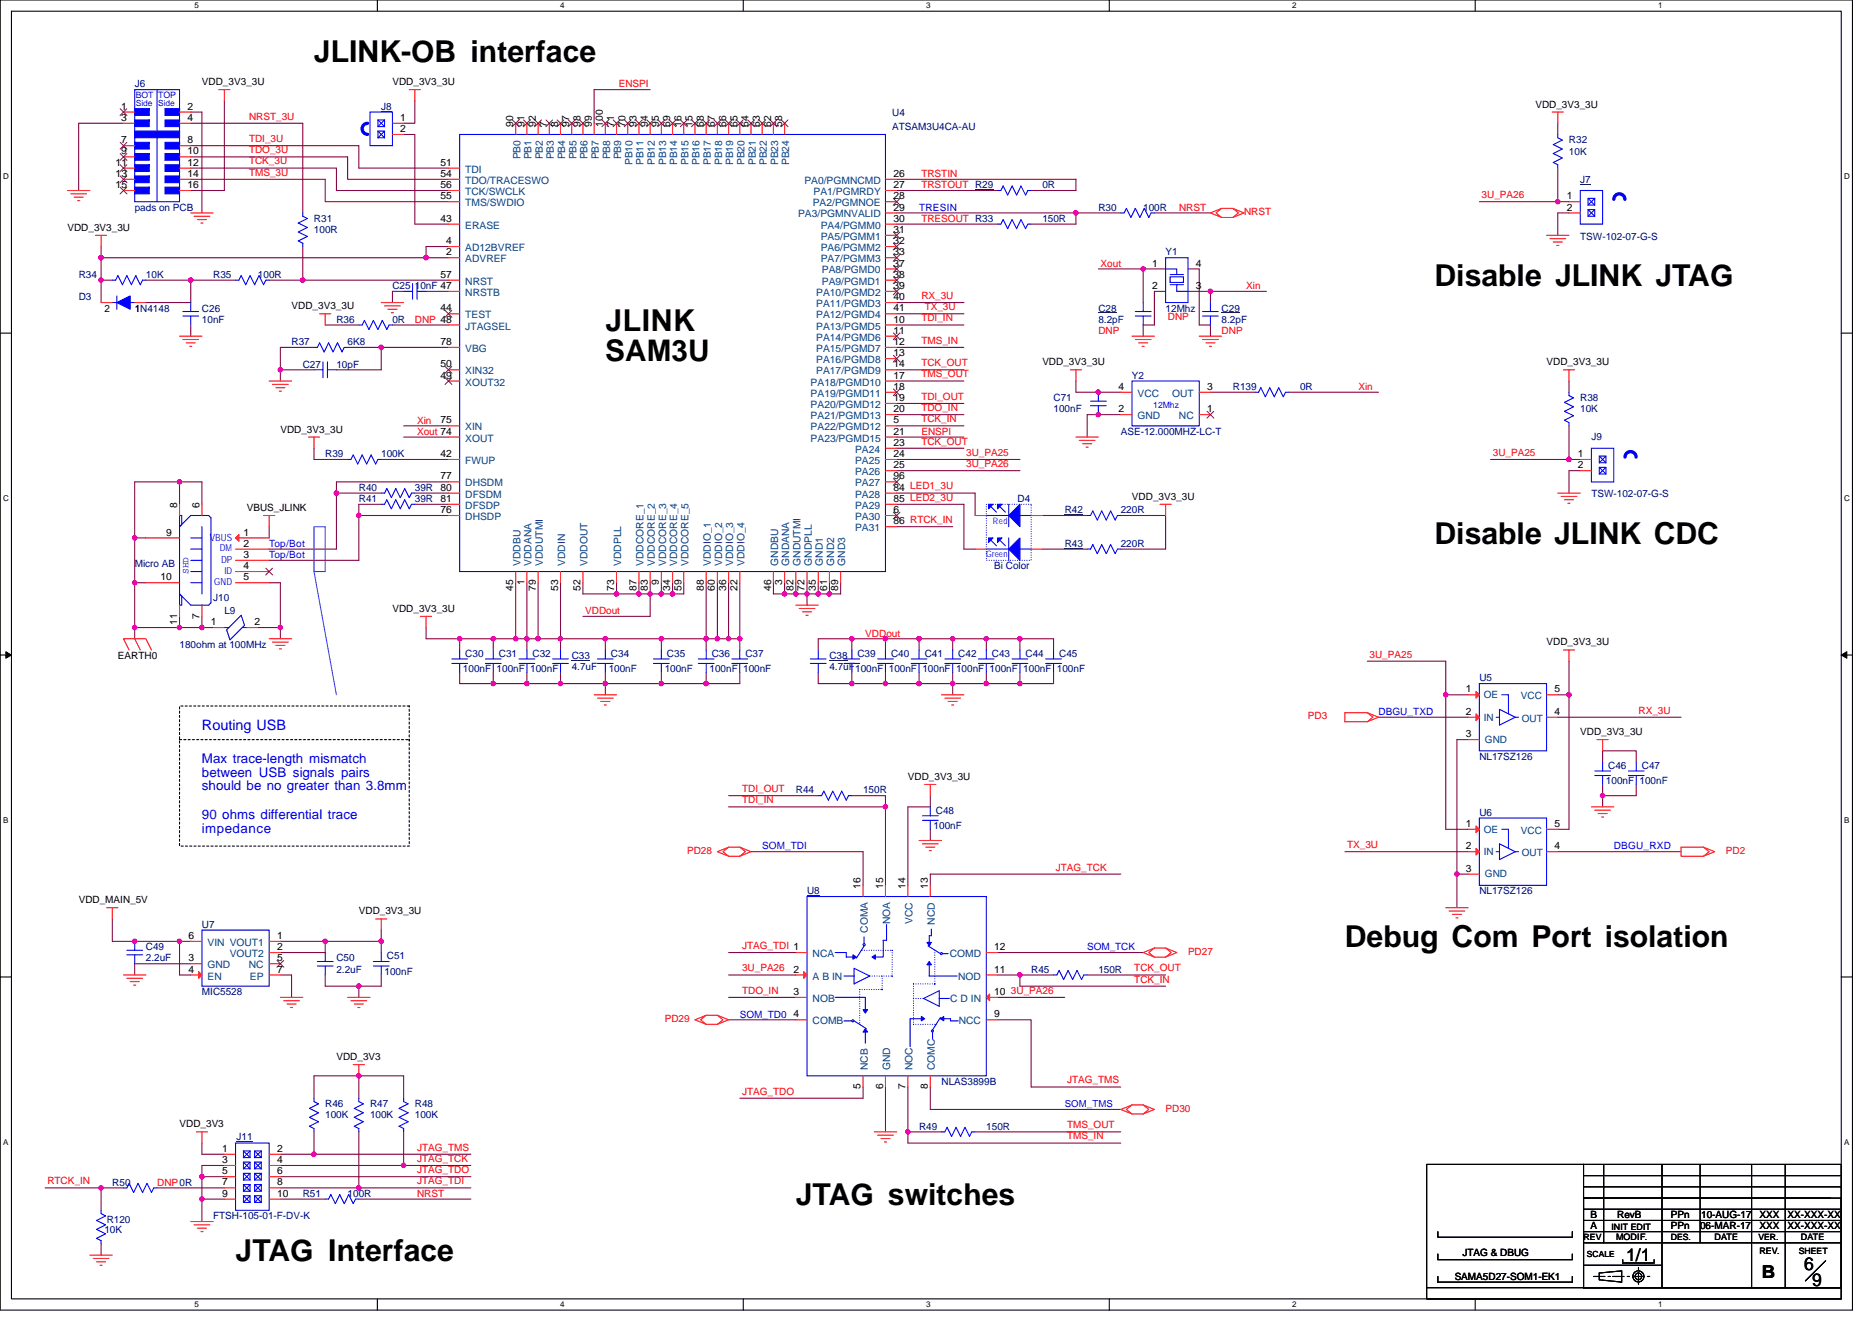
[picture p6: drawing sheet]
<svg xmlns="http://www.w3.org/2000/svg" width="297mm" height="210mm" viewBox="0 0 297 210" stroke-linecap="round" stroke-linejoin="round" font-family="sans-serif">
<defs><g id="words">
<g font-size="4.8">
<text x="49.8" y="9.8">JLINK-OB interface</text>
<text x="227.6" y="45.3">Disable JLINK JTAG</text>
<text x="96.1" y="52.5">JLINK</text>
<text x="227.6" y="86.2">Disable JLINK CDC</text>
<text x="213.4" y="150.2">Debug Com Port isolation</text>
<text x="126.3" y="191.1">JTAG switches</text>
<text x="37.4" y="200">JTAG Interface</text>
</g>
<text font-size="4.7" x="96.1" y="57.3">SAM3U</text>
<g font-size="2.8">
<text x="258" y="200">1/1</text>
<text x="279.5" y="202.8">B</text>
<text x="286.3" y="201.5">6</text>
<text x="287.5" y="204">9</text>
</g>
<text font-size="2.3" fill="#00f" x="32" y="115.8">Routing USB</text>
<g font-size="2.1" fill="#00f">
<text x="32" y="121">Max trace-length mismatch</text>
<text x="32" y="123.2">between USB signals pairs</text>
<text x="32" y="125.4">should be no greater than 3.8mm</text>
<text x="32" y="129.9">90 ohms differential trace</text>
<text x="32" y="132.1">impedance</text>
</g>
<g font-size="1.6">
<text x="19.2" y="17.4">1</text>
<text x="29.7" y="17.4">2</text>
<text x="32" y="13.5">VDD_3V3_3U</text>
<text x="62.3" y="13.5">VDD_3V3_3U</text>
<text x="243.6" y="17.1">VDD_3V3_3U</text>
<text x="19.2" y="19.2">3</text>
<text x="19.2" y="22.7">7</text>
<text x="29.7" y="19.2">4</text>
<text x="29.7" y="22.7">8</text>
<text x="63.5" y="19.2">1</text>
<text x="63.5" y="21">2</text>
<text x="81.4" y="20.1" transform="rotate(-90 81.4 20.1)">90</text>
<text x="83.2" y="20.1" transform="rotate(-90 83.2 20.1)">91</text>
<text x="85" y="20.1" transform="rotate(-90 85 20.1)">92</text>
<text x="86.8" y="20.1" transform="rotate(-90 86.8 20.1)">7</text>
<text x="88.6" y="20.1" transform="rotate(-90 88.6 20.1)">8</text>
<text x="90.3" y="20.1" transform="rotate(-90 90.3 20.1)">97</text>
<text x="92.1" y="20.1" transform="rotate(-90 92.1 20.1)">98</text>
<text x="93.9" y="20.1" transform="rotate(-90 93.9 20.1)">99</text>
<text x="95.7" y="20.1" transform="rotate(-90 95.7 20.1)">100</text>
<text x="97.4" y="20.1" transform="rotate(-90 97.4 20.1)">71</text>
<text x="99.2" y="20.1" transform="rotate(-90 99.2 20.1)">70</text>
<text x="101" y="20.1" transform="rotate(-90 101 20.1)">93</text>
<text x="102.8" y="20.1" transform="rotate(-90 102.8 20.1)">94</text>
<text x="104.6" y="20.1" transform="rotate(-90 104.6 20.1)">95</text>
<text x="106.3" y="20.1" transform="rotate(-90 106.3 20.1)">69</text>
<text x="108.1" y="20.1" transform="rotate(-90 108.1 20.1)">16</text>
<text x="109.9" y="20.1" transform="rotate(-90 109.9 20.1)">15</text>
<text x="111.7" y="20.1" transform="rotate(-90 111.7 20.1)">68</text>
<text x="113.4" y="20.1" transform="rotate(-90 113.4 20.1)">67</text>
<text x="115.2" y="20.1" transform="rotate(-90 115.2 20.1)">66</text>
<text x="117" y="20.1" transform="rotate(-90 117 20.1)">65</text>
<text x="118.8" y="20.1" transform="rotate(-90 118.8 20.1)">64</text>
<text x="120.6" y="20.1" transform="rotate(-90 120.6 20.1)">63</text>
<text x="122.3" y="20.1" transform="rotate(-90 122.3 20.1)">62</text>
<text x="124.1" y="20.1" transform="rotate(-90 124.1 20.1)">58</text>
<text x="18.3" y="26.3">11</text>
<text x="18.3" y="28.1">13</text>
<text x="18.3" y="29.8">15</text>
<text x="19.2" y="24.5">9</text>
<text x="29.7" y="24.5">10</text>
<text x="29.7" y="26.3">12</text>
<text x="29.7" y="28.1">14</text>
<text x="29.7" y="29.8">16</text>
<text x="69.9" y="26.3">51</text>
<text x="69.9" y="28.1">54</text>
<text x="69.9" y="29.8">56</text>
<text x="141.7" y="29.8">27</text>
<text x="141.7" y="28.1">26</text>
<text x="69.9" y="35.2">43</text>
<text x="69.9" y="31.6">55</text>
<text x="141.7" y="35.2">30</text>
<text x="141.7" y="31.6">28</text>
<text x="141.7" y="33.4">29</text>
<text x="248.6" y="31.6">1</text>
<text x="248.6" y="33.4">2</text>
<text x="10.7" y="36.6">VDD_3V3_3U</text>
<text x="70.8" y="40.5">2</text>
<text x="70.8" y="38.7">4</text>
<text x="141.7" y="37">31</text>
<text x="141.7" y="38.7">32</text>
<text x="141.7" y="40.5">33</text>
<text x="69.9" y="44.1">57</text>
<text x="141.7" y="45.8">39</text>
<text x="141.7" y="47.6">40</text>
<text x="141.7" y="42.3">37</text>
<text x="141.7" y="44.1">38</text>
<text x="182.8" y="42.3">1</text>
<text x="182.8" y="45.8">2</text>
<text x="189.8" y="45.8">3</text>
<text x="189.8" y="42.3">4</text>
<text x="16.6" y="49.4">2</text>
<text x="46.3" y="49.1">VDD_3V3_3U</text>
<text x="69.9" y="49.4">44</text>
<text x="141.7" y="51.2">10</text>
<text x="141.7" y="49.4">41</text>
<text x="141.7" y="53">11</text>
<text x="69.9" y="58.3">50</text>
<text x="69.9" y="54.7">78</text>
<text x="141.7" y="54.7">12</text>
<text x="141.7" y="56.5">13</text>
<text x="141.7" y="58.3">14</text>
<text x="165.4" y="58">VDD_3V3_3U</text>
<text x="245.4" y="58">VDD_3V3_3U</text>
<text x="69.9" y="60.1">49</text>
<text x="141.7" y="60.1">17</text>
<text x="141.7" y="61.8">18</text>
<text x="141.7" y="63.6">19</text>
<text x="141.7" y="65.4">20</text>
<text x="177.5" y="65.4">2</text>
<text x="177.5" y="61.8">4</text>
<text x="191.5" y="65.4">1</text>
<text x="191.5" y="61.8">3</text>
<text x="44.5" y="68.6">VDD_3V3_3U</text>
<text x="69.9" y="67.2">75</text>
<text x="141.7" y="67.2">5</text>
<text x="141.7" y="69">21</text>
<text x="141.7" y="70.7">23</text>
<text x="69.9" y="77.9">80</text>
<text x="69.9" y="72.5">42</text>
<text x="69.9" y="76.1">77</text>
<text x="141.7" y="72.5">24</text>
<text x="141.7" y="74.3">25</text>
<text x="141.7" y="77.9">84 LED1_3U</text>
<text x="141.7" y="76.1">96</text>
<text x="250.4" y="72.5">1</text>
<text x="250.4" y="74.3">2</text>
<text x="28.1" y="80.5" transform="rotate(-90 28.1 80.5)">8</text>
<text x="31.7" y="80.5" transform="rotate(-90 31.7 80.5)">6</text>
<text x="39.2" y="81.1">VBUS_JLINK</text>
<text x="69.9" y="79.6">81</text>
<text x="69.9" y="81.4">76</text>
<text x="141.7" y="81.4">6</text>
<text x="141.7" y="83.2">86 RTCK_IN</text>
<text x="141.7" y="79.6">85 LED2_3U</text>
<text x="179.6" y="79.3">VDD_3V3_3U</text>
<text x="26.3" y="85">9</text>
<text x="38.6" y="85">1</text>
<text x="38.6" y="86.7">2</text>
<text x="38.6" y="88.5">3</text>
<text x="25.5" y="92.1">10</text>
<text x="38.6" y="90.3">4</text>
<text x="38.6" y="92.1">5</text>
<text x="81.4" y="93.7" transform="rotate(-90 81.4 93.7)">45</text>
<text x="83.2" y="92.8" transform="rotate(-90 83.2 92.8)">1</text>
<text x="85" y="93.7" transform="rotate(-90 85 93.7)">79</text>
<text x="88.6" y="93.7" transform="rotate(-90 88.6 93.7)">53</text>
<text x="92.1" y="93.7" transform="rotate(-90 92.1 93.7)">52</text>
<text x="97.4" y="93.7" transform="rotate(-90 97.4 93.7)">73</text>
<text x="101" y="93.7" transform="rotate(-90 101 93.7)">87</text>
<text x="102.8" y="93.7" transform="rotate(-90 102.8 93.7)">83</text>
<text x="104.6" y="92.8" transform="rotate(-90 104.6 92.8)">9</text>
<text x="106.3" y="93.7" transform="rotate(-90 106.3 93.7)">34</text>
<text x="108.1" y="93.7" transform="rotate(-90 108.1 93.7)">59</text>
<text x="111.7" y="93.7" transform="rotate(-90 111.7 93.7)">88</text>
<text x="113.4" y="93.7" transform="rotate(-90 113.4 93.7)">60</text>
<text x="115.2" y="93.7" transform="rotate(-90 115.2 93.7)">36</text>
<text x="117" y="93.7" transform="rotate(-90 117 93.7)">22</text>
<text x="122.3" y="93.7" transform="rotate(-90 122.3 93.7)">46</text>
<text x="124.1" y="92.8" transform="rotate(-90 124.1 92.8)">3</text>
<text x="125.9" y="93.7" transform="rotate(-90 125.9 93.7)">82</text>
<text x="127.7" y="93.7" transform="rotate(-90 127.7 93.7)">72</text>
<text x="129.5" y="93.7" transform="rotate(-90 129.5 93.7)">35</text>
<text x="131.2" y="93.7" transform="rotate(-90 131.2 93.7)">61</text>
<text x="133" y="93.7" transform="rotate(-90 133 93.7)">89</text>
<text x="28.1" y="99.1" transform="rotate(-90 28.1 99.1)">11</text>
<text x="31.7" y="98.2" transform="rotate(-90 31.7 98.2)">7</text>
<text x="33.5" y="99.2">1</text>
<text x="40.4" y="99.2">2</text>
<text x="62.3" y="97.1">VDD_3V3_3U</text>
<text x="18.7" y="104.5">EARTH0</text>
<text x="245.4" y="102.4">VDD_3V3_3U</text>
<text x="232.6" y="109.9">1</text>
<text x="232.6" y="113.4">2</text>
<text x="246.7" y="113.4">4</text>
<text x="246.7" y="109.9">5</text>
<text x="232.6" y="117">3</text>
<text x="250.7" y="116.6">VDD_3V3_3U</text>
<text x="144.1" y="123.7">VDD_3V3_3U</text>
<text x="232.6" y="131.2">1</text>
<text x="246.7" y="131.2">5</text>
<text x="232.6" y="134.7">2</text>
<text x="246.7" y="134.7">4</text>
<text x="12.5" y="143.3">VDD_MAIN_5V</text>
<text x="136.6" y="141" transform="rotate(-90 136.6 141)">16</text>
<text x="140.1" y="141" transform="rotate(-90 140.1 141)">15</text>
<text x="143.7" y="141" transform="rotate(-90 143.7 141)">14</text>
<text x="147.2" y="141" transform="rotate(-90 147.2 141)">13</text>
<text x="232.6" y="138.3">3</text>
<text x="29.9" y="149">6</text>
<text x="44" y="149">1</text>
<text x="56.9" y="145.1">VDD_3V3_3U</text>
<text x="29.9" y="154.3">4</text>
<text x="29.9" y="152.5">3</text>
<text x="44" y="152.5">5</text>
<text x="44" y="150.7">2</text>
<text x="44" y="154.3">7</text>
<text x="125.9" y="154.3">2</text>
<text x="157.8" y="154.3">11</text>
<text x="157.8" y="150.7">12</text>
<text x="125.9" y="157.9">3</text>
<text x="125.9" y="161.4">4</text>
<text x="157.8" y="161.4">9</text>
<text x="157.8" y="157.9">10</text>
<text x="53.4" y="168.2">VDD_3V3</text>
<text x="136.6" y="172.8" transform="rotate(-90 136.6 172.8)">5</text>
<text x="140.1" y="172.8" transform="rotate(-90 140.1 172.8)">6</text>
<text x="143.7" y="172.8" transform="rotate(-90 143.7 172.8)">7</text>
<text x="147.2" y="172.8" transform="rotate(-90 147.2 172.8)">8</text>
<text x="28.5" y="178.9">VDD_3V3</text>
<text x="35.2" y="182.8">1</text>
<text x="35.2" y="184.5">3</text>
<text x="44" y="182.8">2</text>
<text x="44" y="184.5">4</text>
<text x="35.2" y="186.3">5</text>
<text x="35.2" y="188.1">7</text>
<text x="35.2" y="189.9">9</text>
<text x="44" y="186.3">6</text>
<text x="44" y="188.1">8</text>
<text x="44" y="189.9">10</text>
<text x="252.3" y="195.1">A</text>
<text x="252.3" y="193.3">B</text>
<text x="256.6" y="193.3">RevB</text>
<text x="265.1" y="195.1">PPn</text>
<text x="265.1" y="193.3">PPn</text>
<text x="269.8" y="195.1">06-MAR-17</text>
<text x="269.9" y="193.3">10-AUG-17</text>
<text x="279.2" y="195.1">XXX</text>
<text x="279.2" y="193.3">XXX</text>
<text x="283.6" y="195.1">XX-XXX-XX</text>
<text x="283.6" y="193.3">XX-XXX-XX</text>
<text x="230.8" y="203.1">SAMA5D27-SOM1-EK1</text>
<text x="232.1" y="199.3">JTAG &amp; DBUG</text>
</g>
<g font-size="1.6" fill="#000080">
<text x="21.4" y="13.9">J6</text>
<text x="60.5" y="17.4">J8</text>
<text x="141.6" y="18.5">U4</text>
<text x="141.6" y="20.6">ATSAM3U4CA-AU</text>
<text x="249" y="22.8">R32</text>
<text x="165.4" y="29.9">0R</text>
<text x="249" y="24.5">10K</text>
<text x="250.7" y="29">J7</text>
<text x="21.4" y="33.4">pads on PCB</text>
<text x="49.8" y="35.2">R31</text>
<text x="165.4" y="35.2">150R</text>
<text x="174.3" y="33.4">R30</text>
<text x="181.4" y="33.4">100R</text>
<text x="49.8" y="37">100R</text>
<text x="185" y="40.5">Y1</text>
<text x="250.7" y="38">TSW-102-07-G-S</text>
<text x="12.5" y="47.6">D3</text>
<text x="12.5" y="44.1">R34</text>
<text x="23.2" y="44.1">10K</text>
<text x="33.8" y="44.1">R35</text>
<text x="40.9" y="44.1">100R</text>
<text x="62.3" y="45.9">C25 10nF 47</text>
<text x="21.4" y="49.4">1N4148</text>
<text x="32" y="49.4">C26</text>
<text x="32" y="51.2">10nF</text>
<text x="53.4" y="51.2">R36</text>
<text x="62.3" y="51.2">0R</text>
<text x="174.3" y="49.4">C28</text>
<text x="174.3" y="51.2">8.2pF</text>
<text x="185" y="49.4">12Mhz</text>
<text x="193.8" y="49.4">C29</text>
<text x="193.8" y="51.2">8.2pF</text>
<text x="46.3" y="54.8">R37</text>
<text x="48" y="58.3">C27</text>
<text x="53.4" y="58.3">10pF</text>
<text x="55.2" y="54.8">6K8</text>
<text x="167.2" y="63.6">C71</text>
<text x="167.2" y="65.4">100nF</text>
<text x="179.6" y="60.1">Y2</text>
<text x="195.6" y="61.9">R139</text>
<text x="206.3" y="61.9">0R</text>
<text x="250.7" y="63.6">R38</text>
<text x="250.7" y="65.4">10K</text>
<text x="177.8" y="69">ASE-12.000MHZ-LC-T</text>
<text x="252.5" y="69.9">J9</text>
<text x="51.6" y="72.5">R39</text>
<text x="56.9" y="77.9">R40</text>
<text x="60.5" y="72.5">100K</text>
<text x="65.8" y="77.9">39R</text>
<text x="56.9" y="79.7">R41</text>
<text x="65.8" y="79.7">39R</text>
<text x="161.5" y="79.7">D4</text>
<text x="168.9" y="81.4">R42</text>
<text x="177.8" y="81.4">220R</text>
<text x="252.5" y="78.9">TSW-102-07-G-S</text>
<text x="21.4" y="90">Micro AB</text>
<text x="168.9" y="86.8">R43</text>
<text x="177.8" y="86.8">220R</text>
<text x="33.8" y="95.3">J10</text>
<text x="157.8" y="90.3">Bi Color</text>
<text x="35.6" y="97.4">L9</text>
<text x="28.5" y="102.8">180ohm at 100MHz</text>
<text x="73.5" y="106.7">100nF 100nF 100nF</text>
<text x="73.8" y="104.2">C30</text>
<text x="79.2" y="104.2">C31</text>
<text x="84.5" y="104.2">C32</text>
<text x="90.7" y="104.5">C33</text>
<text x="90.7" y="106.3">4.7uF</text>
<text x="96.6" y="106.7">100nF</text>
<text x="96.9" y="104.2">C34</text>
<text x="105.5" y="106.7">100nF</text>
<text x="105.8" y="104.2">C35</text>
<text x="112.6" y="106.7">100nF 100nF</text>
<text x="112.9" y="104.2">C36</text>
<text x="118.3" y="104.2">C37</text>
<text x="131.6" y="104.5">C38</text>
<text x="131.6" y="106.3">4.7uF100nF 100nF 100nF 100nF 100nF 100nF 100nF</text>
<text x="136.1" y="104.2">C39</text>
<text x="141.4" y="104.2">C40</text>
<text x="146.7" y="104.2">C41</text>
<text x="152.1" y="104.2">C42</text>
<text x="157.4" y="104.2">C43</text>
<text x="162.7" y="104.2">C44</text>
<text x="168.1" y="104.2">C45</text>
<text x="234.7" y="108.1">U5</text>
<text x="126.3" y="125.9">R44</text>
<text x="136.9" y="125.9">150R</text>
<text x="234.7" y="120.5">NL17SZ126</text>
<text x="254.8" y="124.5">100nF 100nF</text>
<text x="255.2" y="122">C46</text>
<text x="260.5" y="122">C47</text>
<text x="148.1" y="131.6">100nF</text>
<text x="148.5" y="129.1">C48</text>
<text x="234.7" y="129.4">U6</text>
<text x="128.1" y="141.9">U8</text>
<text x="234.7" y="141.9">NL17SZ126</text>
<text x="32" y="147.2">U7</text>
<text x="23.2" y="150.8">C49</text>
<text x="23.2" y="152.5">2.2uF</text>
<text x="53.4" y="152.5">C50</text>
<text x="53.4" y="154.3">2.2uF</text>
<text x="61" y="154.7">100nF</text>
<text x="61.4" y="152.2">C51</text>
<text x="163.6" y="154.3">R45</text>
<text x="174.3" y="154.3">150R</text>
<text x="32" y="157.9">MIC5528</text>
<text x="149.4" y="172.1">NLAS3899B</text>
<text x="51.6" y="175.7">R46</text>
<text x="51.6" y="177.4">100K</text>
<text x="58.7" y="175.7">R47</text>
<text x="58.7" y="177.4">100K</text>
<text x="65.8" y="175.7">R48</text>
<text x="65.8" y="177.4">100K</text>
<text x="145.8" y="179.2">R49</text>
<text x="156.5" y="179.2">150R</text>
<text x="37.5" y="180.8">J11</text>
<text x="17.8" y="188.1">R50</text>
<text x="48" y="189.9">R51</text>
<text x="55.2" y="189.9">100R</text>
<text x="16.6" y="195.6">10K</text>
<text x="16.9" y="194">R120</text>
<text x="33.8" y="193.4">FTSH-105-01-F-DV-K</text>
</g>
<g font-size="1.6" fill="#f00">
<text x="98.2" y="13.9">ENSPI</text>
<text x="39.5" y="19">NRST_3U</text>
<text x="39.5" y="22.5">TDI_3U</text>
<text x="39.5" y="24.3">TDO_3U</text>
<text x="39.5" y="26.1">TCK_3U</text>
<text x="39.5" y="27.9">TMS_3U</text>
<text x="146.2" y="28.1">TRSTIN</text>
<text x="146.2" y="29.9">TRSTOUT R29</text>
<text x="146.2" y="35.2">TRESOUT R33</text>
<text x="187.1" y="33.4">NRST</text>
<text x="197.4" y="34.1">NRST</text>
<text x="235.1" y="31.4">3U_PA26</text>
<text x="146.2" y="47.4">RX_3U</text>
<text x="174.6" y="42.3">Xout</text>
<text x="197.8" y="45.9">Xin</text>
<text x="65.8" y="51.2">DNP 48</text>
<text x="146.2" y="51">TDI_IN</text>
<text x="146.7" y="49.2">TX_3U</text>
<text x="174.3" y="53">DNP</text>
<text x="185.3" y="50.8">DNP</text>
<text x="193.8" y="53">DNP</text>
<text x="146.2" y="54.5">TMS_IN</text>
<text x="146.2" y="58.1">TCK_OUT</text>
<text x="146.2" y="59.9">TMS_OUT</text>
<text x="146.2" y="65.2">TDO_IN</text>
<text x="146.2" y="63.4">TDI_OUT</text>
<text x="215.5" y="61.9">Xin</text>
<text x="66.2" y="67.2">Xin</text>
<text x="66.2" y="69">Xout 74</text>
<text x="146.2" y="69">ENSPI</text>
<text x="146.2" y="67">TCK_IN</text>
<text x="146.2" y="70.5">TCK_OUT</text>
<text x="153.3" y="74.1">3U_PA26</text>
<text x="153.3" y="72.3">3U_PA25</text>
<text x="236.9" y="72.3">3U_PA25</text>
<text x="92.9" y="97.4">VDDout</text>
<text x="137.3" y="101">VDDout</text>
<text x="217.3" y="104.3">3U_PA25</text>
<text x="260" y="113.2">RX_3U</text>
<text x="207.5" y="114.2">PD3</text>
<text x="117.7" y="125.7">TDI_OUT</text>
<text x="117.7" y="127.4">TDI_IN</text>
<text x="109" y="135.5">PD28</text>
<text x="213.8" y="134.6">TX_3U</text>
<text x="273.9" y="135.5">PD2</text>
<text x="167.5" y="138.1">JTAG_TCK</text>
<text x="117.7" y="150.6">JTAG_TDI 1</text>
<text x="117.7" y="154.1">3U_PA26</text>
<text x="180" y="154.1">TCK_OUT</text>
<text x="180" y="155.9">TCK_IN</text>
<text x="188.5" y="151.5">PD27</text>
<text x="117.7" y="157.7">TDO_IN</text>
<text x="160.4" y="157.7">3U_PA26</text>
<text x="105.5" y="162.2">PD29</text>
<text x="117.7" y="173.7">JTAG_TDO</text>
<text x="169.3" y="171.9">JTAG_TMS</text>
<text x="169.3" y="179">TMS_OUT</text>
<text x="185" y="176.4">PD30</text>
<text x="66.2" y="182.6">JTAG_TMS</text>
<text x="66.2" y="184.3">JTAG_TCK</text>
<text x="169.3" y="180.8">TMS_IN</text>
<text x="7.5" y="187.9">RTCK_IN</text>
<text x="24.9" y="188.1">DNP0R</text>
<text x="66.2" y="186.1">JTAG_TDO</text>
<text x="66.2" y="189.9">NRST</text>
<text x="66.2" y="187.9">JTAG_TDI</text>
</g>
<g font-size="1.6" fill="#004080">
<text x="73.8" y="27.4">TDI</text>
<text x="73.8" y="29.2">TDO/TRACESWO</text>
<text x="82.6" y="25.3" transform="rotate(-90 82.6 25.3)">PB0</text>
<text x="84.3" y="25.3" transform="rotate(-90 84.3 25.3)">PB1</text>
<text x="86.1" y="25.3" transform="rotate(-90 86.1 25.3)">PB2</text>
<text x="87.9" y="25.3" transform="rotate(-90 87.9 25.3)">PB3</text>
<text x="89.7" y="25.3" transform="rotate(-90 89.7 25.3)">PB4</text>
<text x="91.5" y="25.3" transform="rotate(-90 91.5 25.3)">PB5</text>
<text x="93.2" y="25.3" transform="rotate(-90 93.2 25.3)">PB6</text>
<text x="95" y="25.3" transform="rotate(-90 95 25.3)">PB7</text>
<text x="96.8" y="25.3" transform="rotate(-90 96.8 25.3)">PB8</text>
<text x="98.6" y="25.3" transform="rotate(-90 98.6 25.3)">PB9</text>
<text x="100.3" y="26.2" transform="rotate(-90 100.3 26.2)">PB10</text>
<text x="102.1" y="26.2" transform="rotate(-90 102.1 26.2)">PB11</text>
<text x="103.9" y="26.2" transform="rotate(-90 103.9 26.2)">PB12</text>
<text x="105.7" y="26.2" transform="rotate(-90 105.7 26.2)">PB13</text>
<text x="107.5" y="26.2" transform="rotate(-90 107.5 26.2)">PB14</text>
<text x="109.2" y="26.2" transform="rotate(-90 109.2 26.2)">PB15</text>
<text x="111" y="26.2" transform="rotate(-90 111 26.2)">PB16</text>
<text x="112.8" y="26.2" transform="rotate(-90 112.8 26.2)">PB17</text>
<text x="114.6" y="26.2" transform="rotate(-90 114.6 26.2)">PB18</text>
<text x="116.3" y="26.2" transform="rotate(-90 116.3 26.2)">PB19</text>
<text x="118.1" y="26.2" transform="rotate(-90 118.1 26.2)">PB20</text>
<text x="119.9" y="26.2" transform="rotate(-90 119.9 26.2)">PB21</text>
<text x="121.7" y="26.2" transform="rotate(-90 121.7 26.2)">PB22</text>
<text x="123.5" y="26.2" transform="rotate(-90 123.5 26.2)">PB23</text>
<text x="125.2" y="26.2" transform="rotate(-90 125.2 26.2)">PB24</text>
<text x="127.6" y="29.2">PA0/PGMNCMD</text>
<text x="73.8" y="32.7">TMS/SWDIO</text>
<text x="73.8" y="30.9">TCK/SWCLK</text>
<text x="126.6" y="34.5">PA3/PGMNVALID</text>
<text x="129" y="32.7">PA2/PGMNOE</text>
<text x="129.1" y="30.9">PA1/PGMRDY</text>
<text x="73.8" y="41.6">ADVREF</text>
<text x="73.8" y="39.8">AD12BVREF</text>
<text x="73.8" y="36.3">ERASE</text>
<text x="130.2" y="36.3">PA4/PGMM0</text>
<text x="130.2" y="38.1">PA5/PGMM1</text>
<text x="130.2" y="39.8">PA6/PGMM2</text>
<text x="130.2" y="41.6">PA7/PGMM3</text>
<text x="73.8" y="45.2">NRST</text>
<text x="73.8" y="46.9">NRSTB</text>
<text x="129.5" y="46.9">PA10/PGMD2</text>
<text x="130.4" y="43.4">PA8/PGMD0</text>
<text x="130.4" y="45.2">PA9/PGMD1</text>
<text x="73.8" y="50.5">TEST</text>
<text x="73.8" y="52.3">JTAGSEL</text>
<text x="129.5" y="52.3">PA13/PGMD5</text>
<text x="129.5" y="50.5">PA12/PGMD4</text>
<text x="129.5" y="48.7">PA11/PGMD3</text>
<text x="73.8" y="59.4">XIN32</text>
<text x="73.8" y="55.8">VBG</text>
<text x="129.5" y="55.8">PA15/PGMD7</text>
<text x="129.5" y="57.6">PA16/PGMD8</text>
<text x="129.5" y="59.4">PA17/PGMD9</text>
<text x="129.5" y="54.1">PA14/PGMD6</text>
<text x="73.8" y="61.2">XOUT32</text>
<text x="128.6" y="61.2">PA18/PGMD10</text>
<text x="128.6" y="62.9">PA19/PGMD11</text>
<text x="128.6" y="64.7">PA20/PGMD12</text>
<text x="180.5" y="62.9">VCC</text>
<text x="186" y="62.9">OUT</text>
<text x="73.8" y="68.3">XIN</text>
<text x="73.8" y="70.1">XOUT</text>
<text x="128.6" y="68.3">PA22/PGMD12</text>
<text x="128.6" y="66.5">PA21/PGMD13</text>
<text x="128.6" y="70.1">PA23/PGMD15</text>
<text x="135.7" y="71.8">PA24</text>
<text x="180.5" y="66.5">GND</text>
<text x="187.1" y="66.5">NC</text>
<text x="73.8" y="73.6">FWUP</text>
<text x="73.8" y="77.2">DHSDM</text>
<text x="135.7" y="73.6">PA25</text>
<text x="135.7" y="75.4">PA26</text>
<text x="135.7" y="77.2">PA27</text>
<text x="73.8" y="79">DFSDM</text>
<text x="73.8" y="80.7">DFSDP</text>
<text x="73.8" y="82.5">DHSDP</text>
<text x="135.7" y="82.5">PA30</text>
<text x="135.7" y="80.7">PA29</text>
<text x="135.7" y="79">PA28</text>
<text x="82.6" y="89.8" transform="rotate(-90 82.6 89.8)">VDDBU</text>
<text x="84.3" y="89.8" transform="rotate(-90 84.3 89.8)">VDDANA</text>
<text x="86.1" y="89.8" transform="rotate(-90 86.1 89.8)">VDDUTMI</text>
<text x="89.7" y="89.8" transform="rotate(-90 89.7 89.8)">VDDIN</text>
<text x="93.2" y="89.8" transform="rotate(-90 93.2 89.8)">VDDOUT</text>
<text x="98.6" y="89.8" transform="rotate(-90 98.6 89.8)">VDDPLL</text>
<text x="102.1" y="89.8" transform="rotate(-90 102.1 89.8)">VDDCORE_1</text>
<text x="103.9" y="89.8" transform="rotate(-90 103.9 89.8)">VDDCORE_2</text>
<text x="105.7" y="89.8" transform="rotate(-90 105.7 89.8)">VDDCORE_3</text>
<text x="107.5" y="89.8" transform="rotate(-90 107.5 89.8)">VDDCORE_4</text>
<text x="109.2" y="89.8" transform="rotate(-90 109.2 89.8)">VDDCORE_5</text>
<text x="112.8" y="89.8" transform="rotate(-90 112.8 89.8)">VDDIO_1</text>
<text x="114.6" y="89.8" transform="rotate(-90 114.6 89.8)">VDDIO_2</text>
<text x="116.3" y="89.8" transform="rotate(-90 116.3 89.8)">VDDIO_3</text>
<text x="118.1" y="89.8" transform="rotate(-90 118.1 89.8)">VDDIO_4</text>
<text x="123.5" y="89.8" transform="rotate(-90 123.5 89.8)">GNDBU</text>
<text x="125.2" y="89.8" transform="rotate(-90 125.2 89.8)">GNDANA</text>
<text x="127" y="89.8" transform="rotate(-90 127 89.8)">GNDUTMI</text>
<text x="128.8" y="89.8" transform="rotate(-90 128.8 89.8)">GNDPLL</text>
<text x="130.6" y="89.8" transform="rotate(-90 130.6 89.8)">GND1</text>
<text x="132.4" y="89.8" transform="rotate(-90 132.4 89.8)">GND2</text>
<text x="134.1" y="89.8" transform="rotate(-90 134.1 89.8)">GND3</text>
<text x="135.7" y="84.3">PA31</text>
<text x="235.5" y="110.8">OE</text>
<text x="241.3" y="110.9">VCC</text>
<text x="235.5" y="114.3">IN</text>
<text x="235.6" y="117.9">GND</text>
<text x="241.5" y="114.5">OUT</text>
<text x="235.5" y="132.1">OE</text>
<text x="235.5" y="135.7">IN</text>
<text x="241.3" y="132.3">VCC</text>
<text x="241.5" y="135.8">OUT</text>
<text x="235.6" y="139.2">GND</text>
<text x="137.7" y="148" transform="rotate(-90 137.7 148)">COMA</text>
<text x="141.2" y="146.7" transform="rotate(-90 141.2 146.7)">NOA</text>
<text x="144.8" y="146.6" transform="rotate(-90 144.8 146.6)">VCC</text>
<text x="148.4" y="146.7" transform="rotate(-90 148.4 146.7)">NCD</text>
<text x="32.9" y="155.4">EN</text>
<text x="32.9" y="150.1">VIN VOUT1</text>
<text x="32.9" y="153.6">GND</text>
<text x="36.4" y="151.8">VOUT2</text>
<text x="39.5" y="153.6">NC</text>
<text x="39.7" y="155.4">EP</text>
<text x="128.9" y="151.8">NCA</text>
<text x="128.9" y="155.4">A B IN</text>
<text x="150.7" y="151.8">COMD</text>
<text x="152" y="155.4">NOD</text>
<text x="128.9" y="159">NOB</text>
<text x="150.8" y="159">C D IN</text>
<text x="128.9" y="162.5">COMB</text>
<text x="152.1" y="162.5">NCC</text>
<text x="137.7" y="169.8" transform="rotate(-90 137.7 169.8)">NCB</text>
<text x="141.2" y="169.8" transform="rotate(-90 141.2 169.8)">GND</text>
<text x="144.8" y="169.8" transform="rotate(-90 144.8 169.8)">NOC</text>
<text x="148.4" y="169.8" transform="rotate(-90 148.4 169.8)">COMC</text>
</g>
<g font-size="1.6" fill="#00f">
<text x="145.8" y="33.4">TRESIN</text>
<text x="33.3" y="85.8">VBUS</text>
<text x="35.1" y="89.3">DP</text>
<text x="42.7" y="86.8">Top/Bot</text>
<text x="42.7" y="88.5">Top/Bot</text>
<text x="218.7" y="113.4">DBGU_TXD</text>
<text x="120.9" y="134.8">SOM_TDI</text>
<text x="256.1" y="134.8">DBGU_RXD</text>
<text x="172.5" y="150.8">SOM_TCK</text>
<text x="117.4" y="161.4">SOM_TD0</text>
</g>
<g font-size="1.5" fill="#00f">
<text x="34.9" y="87.5">DM</text>
<text x="29.9" y="91" transform="rotate(-90 29.9 91)">SHD</text>
<text x="34" y="92.9">GND</text>
<text x="35.6" y="91.1">ID</text>
<text x="168.9" y="175.6">SOM_TMS</text>
</g>
<g font-size="1.4" fill="#00f">
<text x="21.5" y="15.5">BOT</text>
<text x="25.1" y="15.5">TOP</text>
<text x="183" y="64.7">12Mhz</text>
<text x="157.6" y="83.1">Red</text>
<text x="156.5" y="88.4">Green</text>
</g>
<g font-size="1.4">
<text x="251.3" y="196.7">REV</text>
<text x="255.7" y="195.1">INIT EDIT</text>
<text x="256.4" y="196.7">MODIF.</text>
<text x="265.1" y="196.7">DES.</text>
<text x="272.1" y="196.7">DATE</text>
<text x="279" y="196.7">VER.</text>
<text x="285.8" y="196.7">DATE</text>
<text x="279.2" y="199">REV.</text>
<text x="285.4" y="199">SHEET</text>
</g>
<g font-size="1.3">
<text x="30.8" y="1.3">5</text>
<text x="88.9" y="1.3">4</text>
<text x="147" y="1.3">3</text>
<text x="205" y="1.3">2</text>
<text x="263.1" y="1.3">1</text>
<text x=".5" y="28.4">D</text>
<text x="292.6" y="28.4">D</text>
<text x=".5" y="79.5">C</text>
<text x="292.6" y="79.5">C</text>
<text x=".5" y="130.6">B</text>
<text x="292.6" y="130.6">B</text>
<text x=".5" y="181.7">A</text>
<text x="292.6" y="181.7">A</text>
<text x="251.8" y="199.5">SCALE</text>
<text x="30.8" y="207.4">5</text>
<text x="88.9" y="207.4">4</text>
<text x="147" y="207.4">3</text>
<text x="205" y="207.4">2</text>
<text x="263.1" y="207.4">1</text>
</g>
<g font-size="1.3" fill="#00f">
<text x="21.5" y="16.8">Side</text>
<text x="25.1" y="16.8">Side</text>
</g>
</g></defs>
<path d="M0 0h293.9v207.9h-293.9zM1.8 1.8h290.4v204.3h-290.4z" fill="none" stroke="#000" stroke-width=".17"/>
<g fill="#fff">
<path d="M30.8 .2h.7v1.4h-.7z"/>
<path d="M30.8 206.3h.7v1.4h-.7z"/>
</g>
<path d="M59.9 0v1.8M59.9 206.1v1.8" fill="none" stroke="#000" stroke-width=".17"/>
<g fill="#fff">
<path d="M88.9 .2h.7v1.4h-.7z"/>
<path d="M88.9 206.3h.7v1.4h-.7z"/>
</g>
<path d="M117.9 0v1.8M117.9 206.1v1.8" fill="none" stroke="#000" stroke-width=".17"/>
<g fill="#fff">
<path d="M147 .2h.7v1.4h-.7z"/>
<path d="M147 206.3h.7v1.4h-.7z"/>
</g>
<path d="M176 0v1.8M176 206.1v1.8" fill="none" stroke="#000" stroke-width=".17"/>
<g fill="#fff">
<path d="M205 .2h.7v1.4h-.7z"/>
<path d="M205 206.3h.7v1.4h-.7z"/>
</g>
<path d="M234.1 0v1.8M234.1 206.1v1.8" fill="none" stroke="#000" stroke-width=".17"/>
<g fill="#fff">
<path d="M263.1 .2h.7v1.4h-.7z"/>
<path d="M263.1 206.3h.7v1.4h-.7z"/>
<path d="M.5 27.3h.9v1.4h-.9z"/>
<path d="M292.6 27.3h.9v1.4h-.9z"/>
<path d="M.5 78.4h.9v1.4h-.9z"/>
<path d="M292.6 78.4h.9v1.4h-.9z"/>
</g>
<path d="M0 52.9h1.8M292.2 52.9h1.7" fill="none" stroke="#000" stroke-width=".17"/>
<g fill="#fff">
<path d="M.5 129.5h.8v1.4h-.8z"/>
<path d="M292.6 129.5h.9v1.4h-.9z"/>
</g>
<path d="M0 103.9h1.8M292.2 103.9h1.7" fill="none" stroke="#000" stroke-width=".17"/>
<path d="M.9 103.4l.9 .5-.9 .5zM292.2 103.9l.8-.5v1z" fill="#000" stroke="#000" stroke-width=".16"/>
<g fill="#fff">
<path d="M.5 180.5h.8v1.4h-.8z"/>
<path d="M292.6 180.5h.9v1.4h-.9z"/>
</g>
<g fill="none" stroke="#000" stroke-width=".17">
<path d="M0 155h1.8M292.2 155h1.7M228.2 199v.9h21.3v-.9M228.2 195.4v.9h21.3v-.9M251.3 186.5h40.9M251.3 193.6h40.7M251.3 191.9h40.7M251.3 190.1h39.1M251.3 188.3h40.9M251.3 197.2h40.9M251.3 184.7h-24.9v19.6M251.3 195.4h40.9"/>
<path d="M251.3 184.7h40.9v19.6h-40.9zM251.3 190.1h40.9v14.2h-40.9zM254.5 184.7v12.5M257.5 199.9v.5h5v-.5M263.7 184.7v19.6M269.8 184.7v12.5M277.9 184.7v19.6M283.3 184.7v19.6M226.4 204.3h65.8v1.8h-65.8zM228.2 202.5v.9h21.3v-.9M251.3 200.7h12.4M252.9 202.5h1.8"/>
<path d="M253.8 202l3.5-.4v1.8l-3.5-.3zM255.2 202.5h.3M255.9 202.5h1.8M258.2 202.5h.4M259.1 202.5h1.8M260 201.1v.3M260 202v1.8M261.4 202.5h.4M289.7 200l-3.2 3.2"/>
<circle cx="260" cy="202.5" r=".53"/>
<circle cx="260" cy="202.5" r=".88"/>
</g>
<path d="M28.5 117.3h36.4M28.5 112h36.4v22.2h-36.4zM64.9 117.3h.1" fill="none" stroke="#000" stroke-width=".17" stroke-dasharray=".3 .3"/>
<path d="M49.8 83.6h1.8v7.1h-1.8zM49.8 90.7l3.6 19.5" fill="none" stroke="#0080ff" stroke-width=".17"/>
<g fill="none" stroke="#800040" stroke-width=".17">
<path d="M19.6 19.6h-7.1v10.6M30.3 19.6h17.7v14.2M30.3 17.8h1.7v16M35.6 16v14.2h-5.3M65.8 16v3.6h-1.8M103.2 14.2h-8.9v5.4M247.2 19.6v1.7M16 39.1v1.8M30.3 28.4h21.3v3.6h19.6M30.3 24.9h24.9v3.5h16M30.3 23.1h26.6v3.6h14.3M30.3 26.7h23.1v3.5h17.8"/>
<path d="M48 39.1v5.3M64 21.3h1.8v14.3h5.4M71.2 39.1h-3.6v1.8M142.3 30.2h16M142.3 35.6h16M142.3 28.4h28.4v1.8h-7.1M142.3 33.8h28.4M170.7 33.8v1.8h-7.1M170.7 33.8h7.1M183.2 33.8h8.9M234.7 32h14.3M247.2 26.7v5.3"/>
<path d="M249 33.8h-1.8v3.5M16 40.9h51.6M16 44.5v3.5M16 40.9v3.5M16 44.4h1.8M23.2 44.4h7.1M30.3 51.6v1.7M30.3 44.4h7.1M30.3 44.4v3.6h-7.1M42.7 44.4h5.3M44.5 58.7v1.8M44.5 58.7h5.3"/>
<path d="M48 44.4h23.2M49.8 55.1h-5.3v3.6M51.6 51.6h5.3M55.2 55.1h5.3M60.5 55.1v3.6h-7.1M60.5 55.1h10.7M62.3 51.6h8.9M64 46.2h-1.7v1.8M67.6 40.9h3.6M67.6 46.2h3.6M142.3 51.6h10.6M142.3 49.8h10.6"/>
<path d="M142.3 55.1h10.6M142.3 58.7h10.6M142.3 48h10.6M174.3 42.7h7.1M181.4 42.7v5.3M181.4 42.7h3.6M185 46.2h-1.8v5.4h-1.8v1.7M188.5 46.2h3.6M188.5 42.7h1.8v8.9h1.8v1.7M192.1 46.2v1.8M192.1 46.2h8.9M28.5 76.5h-7.1v8.8"/>
<path d="M28.5 76.5v3.5M28.5 76.5h3.5v3.5M49.8 71.1v1.8h5.4M53.4 78.2v8.9h-10.7M53.4 78.2h7.1M60.5 72.9h10.7M64 67.6h7.2M64 69.3h7.2M65.8 78.2h5.4M71.2 76.5h-17.8v1.7M142.3 74.7h19.5M142.3 69.3h10.6"/>
<path d="M142.3 60.5h10.6M142.3 65.8h10.6M142.3 64h10.6M142.3 67.6h10.6M142.3 71.1h10.6M142.3 78.2h12.4v3.6M142.3 72.9h19.5M170.7 60.5v1.7h7.1M177.8 65.8h-5.3v3.5M192.1 62.2h7.1M204.5 62.2h14.2M236.5 72.9h14.2"/>
<path d="M249 60.5v1.7M249 67.6v5.3M250.7 74.7h-1.7v3.5M21.4 92.5h1.8M21.4 85.3h1.8M21.4 85.3v7.2M21.4 92.5v7.1M21.4 99.6v1.7M21.4 99.6h7.1M28.5 97.8v1.8M28.5 99.6h3.5M32 97.8v1.8"/>
<path d="M32 99.6h1.8M40.9 99.6h3.6M42.7 83.6v1.7M42.7 92.5h1.8v7.1M44.5 99.6v1.7M56.9 81.8h14.3M56.9 81.8v7.1h-14.2M60.5 80h-3.6v1.8M65.8 80h5.4M67.6 99.6v1.7h5.3M81.8 92.5v8.8M83.6 92.5v8.8"/>
<path d="M85.4 92.5v8.8M88.9 92.5v8.8M92.5 92.5v1.7h5.3M97.8 92.5v1.7M97.8 94.2h3.6M101.4 92.5v1.7h1.8v3.6h-10.7M103.2 92.5v1.7h1.7M104.9 94.2h1.8M104.9 92.5v1.7M106.7 92.5v1.7M108.5 92.5v1.7h-1.8M112.1 92.5v8.8h1.7"/>
<path d="M113.8 92.5v8.8M115.6 92.5v8.8M117.4 92.5v8.8M122.7 92.5v1.7h1.8M124.5 94.2h1.8M124.5 92.5v1.7M126.3 92.5v1.7M126.3 94.2h1.8M128.1 94.2v1.8M128.1 92.5v1.7M128.1 94.2h1.7M129.8 92.5v1.7"/>
<path d="M129.8 94.2h1.8M131.6 92.5v1.7M133.4 92.5v1.7h-1.8M142.3 83.6h8.9M142.3 80h10.6v7.1h1.8M165.4 81.8h7.1M165.4 87.1h7.1M177.8 81.8h7.2v5.3h-7.2M72.9 101.3h5.4M72.9 101.3v1.8M72.9 106.7v1.8h5.4M78.3 108.5h5.3"/>
<path d="M78.3 101.3v1.8M78.3 106.7v1.8M78.3 101.3h3.5M81.8 101.3h1.8M83.6 101.3v1.8M83.6 106.7v1.8M83.6 101.3h1.8M83.6 108.5h5.3M85.4 101.3h3.5M88.9 106.7v1.8M88.9 101.3v1.8M88.9 101.3h7.2"/>
<path d="M88.9 108.5h7.2M96.1 108.5v1.7M96.1 101.3v1.8M96.1 106.7v1.8M96.1 101.3h8.8M96.1 108.5h8.8M104.9 101.3v1.8M104.9 106.7v1.8M104.9 101.3h7.2v1.8M104.9 108.5h7.2M112.1 106.7v1.8M113.8 101.3h1.8"/>
<path d="M115.6 101.3h1.8M117.4 101.3v1.8M117.4 106.7v1.8h-5.3M129.8 106.7v1.8h5.4M135.2 101.3h-5.4v1.8M135.2 101.3h5.3M135.2 108.5h5.3M135.2 101.3v1.8M135.2 106.7v1.8M140.5 108.5h5.3M140.5 101.3h5.3M140.5 106.7v1.8"/>
<path d="M140.5 101.3v1.8M145.8 101.3h5.4M145.8 108.5h5.4M145.8 101.3v1.8M145.8 106.7v1.8M151.2 108.5v1.7M151.2 101.3h5.3M151.2 108.5h5.3M151.2 101.3v1.8M151.2 106.7v1.8M156.5 101.3h5.3M156.5 108.5h5.3"/>
<path d="M156.5 101.3v1.8M156.5 106.7v1.8M161.8 101.3h5.4v1.8M161.8 101.3v1.8M161.8 106.7v1.8M167.2 106.7v1.8h-5.4M217 104.9h12.4v5.3M218.7 113.8h14.3M229.4 110.2h3.6M229.4 110.2v21.4h3.6M233 117.3h-1.8v21.4M247.2 113.8h19.5"/>
<path d="M247.2 110.2h1.8M249 110.2v21.4h-1.8M249 104.9v5.3M115.6 128h24.9M115.6 126.2h14.2M119.2 135.1h17.7v5.4M135.2 126.2h5.3v1.8M140.5 128v12.5M147.6 126.2v1.8h-3.5v12.5M147.6 131.6v1.7M177.8 138.7h-30.2v1.8M213.4 135.1h19.6"/>
<path d="M231.2 138.7h1.8M231.2 138.7v5.3M247.2 135.1h19.5M254.3 120.9v-1.8h5.3v1.8M254.3 124.5v1.7M254.3 126.2v1.8M259.6 124.5v1.7h-5.3M17.8 145.8v3.6h10.7M28.5 149.4v5.3h1.8M28.5 149.4h1.8M30.3 152.9h-8.9v1.8M44.5 149.4h7.1"/>
<path d="M44.5 154.7h1.8v3.5M51.6 149.4v1.7h-7.1M51.6 154.7v1.8h5.3M51.6 149.4h8.9M56.9 156.5v1.7M60.5 147.6v1.8M60.5 154.7v1.8h-3.6M60.5 149.4v1.7M115.6 151.1h10.7M115.6 154.7h10.7M115.6 158.2h10.7M158.3 154.7h3.5"/>
<path d="M158.3 158.2h10.6M158.3 151.1h23.1M161.8 154.7h5.4M161.8 154.7v1.8h23.2M172.5 154.7h12.5M49.8 179.6v3.5M56.9 170.7h-7.1v3.5M56.9 179.6v8.9M56.9 170.7v3.5M56.9 170.7h7.1v3.5M64 179.6v5.3M115.6 161.8h10.7"/>
<path d="M136.9 172.5v1.7h-19.5M140.5 172.5v7.1M144.1 179.6h5.3M144.1 179.6v1.8h33.7M144.1 172.5v7.1M147.6 172.5v3.5h30.2M154.7 179.6h23.1M158.3 161.8h5.3v10.7h14.2M7.2 188.5h8.8M16 197.4v1.7M19.6 188.5h-3.6v3.5M24.9 188.5h10.7"/>
<path d="M32 186.7v3.5M32 190.2v3.6M32 181.4v1.7h3.6M32 186.7h3.6M32 190.2h3.6M35.6 184.9h-3.6v1.8M44.5 184.9h19.5M44.5 186.7h30.2M44.5 183.1h5.3M44.5 188.5h12.4M44.5 190.2h7.1M49.8 183.1h24.9"/>
<path d="M56.9 188.5h17.8M56.9 190.2h17.8M64 184.9h10.7"/>
</g>
<g fill="#f0f" stroke="#f0f" stroke-width=".17">
<circle cx="32" cy="190.2" r=".35"/>
<circle cx="32" cy="186.7" r=".35"/>
<circle cx="49.8" cy="183.1" r=".35"/>
<circle cx="56.9" cy="188.5" r=".35"/>
<circle cx="56.9" cy="170.7" r=".35"/>
<circle cx="21.4" cy="149.3" r=".35"/>
<circle cx="60.5" cy="149.3" r=".35"/>
<circle cx="51.6" cy="149.3" r=".35"/>
<circle cx="170.7" cy="33.8" r=".35"/>
<circle cx="161.8" cy="154.7" r=".35"/>
<circle cx="144" cy="179.6" r=".35"/>
<circle cx="140.5" cy="128" r=".35"/>
<circle cx="67.6" cy="40.9" r=".35"/>
<circle cx="16" cy="40.9" r=".35"/>
<circle cx="16" cy="44.4" r=".35"/>
<circle cx="30.3" cy="44.4" r=".35"/>
<circle cx="60.5" cy="55.1" r=".35"/>
<circle cx="32" cy="99.6" r=".35"/>
<circle cx="28.5" cy="99.6" r=".35"/>
<circle cx="21.4" cy="85.3" r=".35"/>
<circle cx="21.4" cy="99.6" r=".35"/>
<circle cx="21.4" cy="92.4" r=".35"/>
<circle cx="28.5" cy="76.4" r=".35"/>
<circle cx="53.4" cy="78.2" r=".35"/>
<circle cx="56.9" cy="81.8" r=".35"/>
<circle cx="44.5" cy="99.6" r=".35"/>
<circle cx="192.1" cy="46.2" r=".35"/>
<circle cx="181.4" cy="42.7" r=".35"/>
<circle cx="44.5" cy="58.7" r=".35"/>
<circle cx="85.4" cy="101.3" r=".35"/>
<circle cx="83.6" cy="101.3" r=".35"/>
<circle cx="81.8" cy="101.3" r=".35"/>
<circle cx="106.7" cy="94.2" r=".35"/>
<circle cx="104.9" cy="94.2" r=".35"/>
<circle cx="103.2" cy="94.2" r=".35"/>
<circle cx="101.4" cy="94.2" r=".35"/>
<circle cx="97.8" cy="94.2" r=".35"/>
<circle cx="131.6" cy="94.2" r=".35"/>
<circle cx="129.8" cy="94.2" r=".35"/>
<circle cx="128" cy="94.2" r=".35"/>
<circle cx="126.3" cy="94.2" r=".35"/>
<circle cx="124.5" cy="94.2" r=".35"/>
<circle cx="117.4" cy="101.3" r=".35"/>
<circle cx="113.8" cy="101.3" r=".35"/>
<circle cx="115.6" cy="101.3" r=".35"/>
<circle cx="161.8" cy="101.3" r=".35"/>
<circle cx="156.5" cy="101.3" r=".35"/>
<circle cx="151.2" cy="101.3" r=".35"/>
<circle cx="145.8" cy="101.3" r=".35"/>
<circle cx="140.5" cy="101.3" r=".35"/>
<circle cx="140.5" cy="108.4" r=".35"/>
<circle cx="161.8" cy="108.4" r=".35"/>
<circle cx="156.5" cy="108.4" r=".35"/>
<circle cx="151.2" cy="108.4" r=".35"/>
<circle cx="145.8" cy="108.4" r=".35"/>
<circle cx="78.3" cy="101.3" r=".35"/>
<circle cx="72.9" cy="101.3" r=".35"/>
<circle cx="83.6" cy="108.4" r=".35"/>
<circle cx="78.3" cy="108.4" r=".35"/>
<circle cx="112" cy="101.3" r=".35"/>
<circle cx="104.9" cy="101.3" r=".35"/>
<circle cx="112" cy="108.4" r=".35"/>
<circle cx="104.9" cy="108.4" r=".35"/>
<circle cx="135.2" cy="108.4" r=".35"/>
<circle cx="96" cy="101.3" r=".35"/>
<circle cx="88.9" cy="101.3" r=".35"/>
<circle cx="96" cy="108.4" r=".35"/>
<circle cx="88.9" cy="108.4" r=".35"/>
<circle cx="254.3" cy="126.2" r=".35"/>
<circle cx="48" cy="44.4" r=".35"/>
<circle cx="28.5" cy="149.3" r=".35"/>
<circle cx="56.9" cy="156.5" r=".35"/>
<circle cx="135.2" cy="101.3" r=".35"/>
<circle cx="64" cy="184.9" r=".35"/>
<circle cx="248.9" cy="110.2" r=".35"/>
<circle cx="229.4" cy="110.2" r=".35"/>
<circle cx="231.2" cy="138.7" r=".35"/>
<circle cx="247.2" cy="32" r=".35"/>
<circle cx="248.9" cy="72.9" r=".35"/>
<circle cx="16" cy="188.5" r=".35"/>
<circle cx="174.3" cy="62.2" r=".35"/>
<circle cx="174.3" cy="65.8" r=".35"/>
</g>
<g fill="none" stroke="#f00" stroke-width=".17">
<path d="M34.7 14.2h1.8M35.6 14.2v1.8M64.9 14.2h1.8M65.8 14.2v1.8M246.3 17.8h1.8M247.2 17.8v1.8M10.7 30.2h3.6M11.2 30.8h2.5M11.8 31.3h1.4M12.3 31.8h.4M15.2 37.3h1.7M16 37.3v1.8"/>
<path d="M30.3 33.8h3.5M30.8 34.3h2.5M31.3 34.8h1.5M31.9 35.4h.3M158.3 35.6h.1M163.6 35.6h.1M193.8 33.1l-.8 .7 .8 .7M195.6 34.5l.9-.7-.9-.7 1.8 .7-1.8 .7h-1.8M195.6 33.1h-1.8l-1.7 .7 1.7 .7M245.4 37.3h3.6M245.9 37.9h2.5M246.5 38.4h1.4"/>
<path d="M247 38.9h.4M247.2 21.3h.1M247.2 26.7h.1M16 48h1.8M17.8 44.4h.1M21.4 48h1.8M23.2 44.4h.1M28.5 53.3h3.5M29 53.9h2.5M29.5 54.4h1.5M30.1 54.9h.3M30.3 48h.1"/>
<path d="M30.3 51.6h.1M49.8 55.1h.1M49.8 58.7h.1M50.7 49.8h1.8M51.6 49.8v1.8M53.4 58.7h.1M55.2 55.1h.1M60.5 48h3.5M61 48.5h2.5M61.5 49.1h1.5M62.1 49.6h.3M64 46.2h.1"/>
<path d="M67.6 46.2h.1M169.8 58.7h1.8M170.7 58.7v1.8M179.6 53.3h3.6M180.1 53.9h2.5M180.7 54.4h1.4M181.2 54.9h.4M185 42.7h.1M185 46.2h.1M188.5 46.2h.1M188.5 42.7h.1M190.3 53.3h3.5"/>
<path d="M190.8 53.9h2.5M191.3 54.4h1.5M191.9 54.9h.3M248.1 58.7h1.7M249 58.7v1.8M42.7 60.5h3.6M43.2 61h2.5M43.8 61.5h1.4M44.3 62.1h.4M48.9 69.3h1.8M49.8 69.3v1.8M55.2 72.9h.1"/>
<path d="M60.5 78.2h.1M60.5 72.9h.1M65.8 78.2h.1M170.7 69.3h3.6M171.3 69.9h2.5M171.8 70.4h1.4M172.3 71h.4M174.3 62.2h.1M174.3 65.8h.1M199.2 62.2h.1M204.5 62.2h.1M247.2 78.2h3.5"/>
<path d="M247.7 78.8h2.5M248.2 79.3h1.5M248.8 79.8h.3M250.7 72.9h1.8M250.7 74.7h1.8M23.2 85.3h5.3M23.2 92.5h5.3M28.5 80v1.8M28.5 96v1.8M32 80v1.8M32 96v1.8M37.4 85.3h5.3"/>
<path d="M37.4 87.1h5.3M37.4 88.9h5.3M37.4 90.7h5.3M37.4 92.5h5.3M41.8 81.8h1.8M42.7 81.8v1.8M60.5 80h.1M65.8 80h.1M66.7 97.8h1.8M67.6 97.8v1.8M126.3 96h3.5M126.8 96.5h2.5"/>
<path d="M127.3 97.1h1.5M127.9 97.6h.3M172.5 87.1h.1M177.8 87.1h.1M184.1 80h1.7M185 80v1.8M20.5 103.1l-.9-1.8h3.6l.8 1.8M21.4 101.3l.9 1.8M42.7 101.3h3.6M43.2 101.9h2.5M43.8 102.4h1.4M44.3 103h.4"/>
<path d="M78.3 103.1h.1M78.3 106.7h.1M88.9 103.1h.1M88.9 106.7h.1M94.3 110.2h3.5M94.8 110.8h2.5M95.3 111.3h1.5M95.9 111.8h.3M96.1 103.1h.1M96.1 106.7h.1M140.5 103.1h.1M140.5 106.7h.1"/>
<path d="M145.8 103.1h.1M145.8 106.7h.1M149.4 110.2h3.5M149.9 110.8h2.5M150.4 111.3h1.5M151 111.8h.3M217 113.1h-3.6v1.4h3.6M217 113.1l1.7 .7-1.7 .7M217 113.1l.8 .7-.8 .7M233 110.2h1.7M233 113.8h1.7M233 117.3h1.7"/>
<path d="M245.4 113.8h1.8M245.4 110.2h1.8M248.1 103.1h1.7M249 103.1v1.8M253.4 117.3h1.8M254.3 117.3v1.8M115.6 134.4h1.8l1.8 .7-1.8 .7M117.4 134.4l.9 .7-.9 .7M117.4 135.8h-1.8l-1.8-.7 1.8-.7-.9 .7 .9 .7M145.8 133.3h3.6M146.4 133.9h2.5M146.7 124.5h1.8"/>
<path d="M146.9 134.4h1.4M147.4 135h.4M147.6 124.5v1.7M252.5 128h3.6M253 128.5h2.5M253.6 129.1h1.4M254.1 129.6h.4M259.6 120.9h.1M259.6 124.5h.1M266.7 134.4h3.6l1.8 .7-1.8 .7h-3.6zM270.3 134.4l.9 .7-.9 .7M16.9 144h1.8"/>
<path d="M17.8 144v1.8M19.6 154.7h3.6M20.1 155.2h2.5M20.7 155.7h1.4M21.2 156.3h.3M21.4 149.4h.1M21.4 152.9h.1M44.5 158.2h3.5M45 158.8h2.5M45.5 159.3h1.5M46.1 159.9h.3M55.2 158.2h3.5"/>
<path d="M55.7 158.8h2.5M56.2 159.3h1.5M56.8 159.9h.3M59.6 145.8h1.8M60.5 145.8v1.8M167.2 154.7h.1M172.5 154.7h.1M183.2 150.4l-.9 .7 .9 .7M183.2 150.4l-1.8 .7 1.8 .7h1.8M185 150.4l.8 .7-.8 .7 1.7-.7-1.7-.7h-1.8M229.4 144h3.6M229.9 144.5h2.5"/>
<path d="M230.5 145.1h1.4M231 145.6h.3M31.2 179.6h1.7M32 179.6v1.8M49.8 174.2h.1M49.8 179.6h.1M56 168.9h1.8M56.9 168.9v1.8M56.9 174.2h.1M56.9 179.6h.1M64 174.2h.1M64 179.6h.1"/>
<path d="M112.1 161.1h1.7l1.8 .7-1.8 .7M113.8 161.1l.9 .7-.9 .7M113.8 162.5h-1.7l-1.8-.7 1.8-.7-.9 .7 .9 .7M138.7 179.6h3.6M179.6 175.3l-.9 .7 .9 .7M179.6 175.3l-1.8 .7 1.8 .7h1.8M181.4 175.3l.9 .7-.9 .7 1.8-.7-1.8-.7h-1.8M14.3 199.1h3.5M14.8 199.7h2.5M30.3 193.8h3.5M30.8 194.3h2.5M31.3 194.9h1.5"/>
<path d="M31.9 195.4h.3M51.6 190.2h.1M56.9 190.2h.1M139.3 180.1h2.4M139.8 180.6h1.4M140.3 181.2h.4M15.3 200.2h1.5M15.9 200.7h.3"/>
</g>
<path d="M256.1 31.6a.88 .88 0 0 1 .8-.8 .88 .88 0 0 1 .9 .8" fill="none" stroke="#00f" stroke-width=".53"/>
<g fill="none" stroke="#00f" stroke-width=".17">
<path d="M58.7 17.8h3.6v5.3h-3.6zM60 19h1v1.1h-1zM60 19l1 1.1M61 19l-1 1.1M60 20.8h1v1.1h-1zM60 20.8l1 1.1M61 20.8l-1 1.1M158.3 35.6h.5l.4-.8 .7 1.5 .7-1.5 .7 1.5 .7-1.5 .7 1.5 .4-.7h.5M247.2 21.3v.6l.7 .3-1.4 .7 1.4 .7-1.4 .8 1.4 .7-1.4 .7 .7 .3v.6M17.8 44.4h.5l.4-.7 .7 1.5 .7-1.5 .7 1.5 .7-1.5 .8 1.5 .3-.8h.6M17.8 48h.7M18.5 46.9v2.2"/>
<path d="M20.7 48h.7M29 50.1h2.5M29 49.4h2.5M30.3 48v1.4M30.3 50.1v1.5M49.8 58.7h1.4M49.8 55.1h.6l.3-.7 .7 1.4 .7-1.4 .7 1.4 .7-1.4 .8 1.4 .3-.7h.6M51.2 57.4v2.5M52 57.4v2.5M52 58.7h1.4M64 46.2h1.5M65.5 45v2.5"/>
<path d="M66.2 45v2.5M66.2 46.2h1.4M185 42.7h1.7v.9M185 40.9h3.5v7.1h-3.5zM185.7 43.9h2.1v.9h-2.1zM185.7 43.6h2.1M185.7 45.2h2.1M186.7 45.2v1h1.8M55.2 72.9h.5l.3-.7 .8 1.4 .7-1.4 .7 1.4 .7-1.4 .7 1.4 .4-.7h.5M60.5 78.2h.5l.4-.7 .7 1.5 .7-1.5 .7 1.5 .7-1.5 .7 1.5 .4-.8h.5M173 64.4h2.5M173 63.6h2.5"/>
<path d="M174.3 62.2v1.4M174.3 64.4v1.4M199.2 62.2h.5l.4-.7 .7 1.4 .7-1.4 .7 1.4 .7-1.4 .7 1.4 .4-.7h.5M252.5 71.1h3.6v5.4h-3.6zM253.8 72.4h1v1h-1zM253.8 74.1h1v1.1h-1zM253.8 72.4l1 1M253.8 74.1l1 1.1M254.8 74.1l-1 1.1M254.8 72.4l-1 1M28.5 94.2l.3 .4v1.4h-.3zM28.5 81.8h.3v1.4l-.3 .4z"/>
<path d="M28.5 83.6l1.8-1.8h2.8l.4 .3v13.6l-.4 .3h-2.8l-1.8-1.8zM30.3 85.3h1.7M30.3 87.1h1.7M30.3 88.9h1.7M30.3 90.7h1.7M30.3 92.5h1.7M32 83.6v10.6M60.5 80h.5l.4-.7 .7 1.4 .7-1.4 .7 1.4 .7-1.4 .7 1.4 .4-.7h.5M172.5 87.1h.5l.4-.7 .7 1.4 .7-1.4 .7 1.4 .7-1.4 .8 1.4 .3-.7h.5M77 105.3h2.5M77 104.5h2.5M78.3 103.1v1.4"/>
<path d="M78.3 105.3v1.4M87.7 105.3h2.5M87.7 104.5h2.5M88.9 103.1v1.4M88.9 105.3v1.4M94.8 105.3h2.5M94.8 104.5h2.5M96.1 103.1v1.4M96.1 105.3v1.4M139.3 105.3h2.4M139.3 104.5h2.4M140.5 103.1v1.4"/>
<path d="M140.5 105.3v1.4M144.6 105.3h2.5M144.6 104.5h2.5M145.8 103.1v1.4M145.8 105.3v1.4M234.7 108.5h10.7v10.6h-10.7zM237.4 113.8h.5M237.9 112.5l2.5 1.3-2.5 1.2zM238.3 110.2h1v3.1M240.4 113.8h.6M258.4 123h2.5M258.4 122.3h2.5"/>
<path d="M259.6 120.9v1.4M259.6 123v1.5M20.1 151.5h2.5M20.1 150.8h2.5M21.4 149.4v1.4M21.4 151.5v1.4M167.2 154.7h.5l.4-.7 .7 1.4 .7-1.4 .7 1.4 .7-1.4 .7 1.4 .4-.7h.5M49.8 174.2v.6l.7 .3-1.4 .8 1.4 .7-1.4 .7 1.4 .7-1.4 .7 .7 .3v.6M56.9 174.2v.6l.8 .3-1.5 .8 1.5 .7-1.5 .7 1.5 .7-1.5 .7 .7 .3v.6M64 174.2v.6l.8 .3-1.5 .8 1.5 .7-1.5 .7 1.5 .7-1.5 .7 .7 .3v.6M51.6 190.2h.5l.4-.7 .7 1.5 .7-1.5 .7 1.5 .7-1.5 .7 1.5 .4-.8h.5"/>
</g>
<path d="M18.5 48l2.2-1.1v2.2z" fill-rule="evenodd" fill="#00f" stroke="#00f" stroke-width=".17"/>
<path d="M168.9 87h3M90.7 104.8h2.9" fill="none" stroke="#000080" stroke-width=".16"/>
<g fill="#f00" stroke="#f00" stroke-width=".17">
<path d="M37.4 85.3l.5-.5v1.1z"/>
<path d="M234.2 109.7l.5 .5-.5 .6z"/>
<path d="M234.2 113.3l.5 .5-.5 .5z"/>
</g>
<path d="M42.2 90.1l1.1 1.1M43.2 90.1l-1 1.1" fill="none" stroke="#804000" stroke-width=".16"/>
<path d="M60.5 17.6h1.7v.1h-1.7z" fill="#000080"/>
<g fill="none" stroke="#f00" stroke-width=".17">
<path d="M62.3 19.6h1.7M81.8 19.6v1.7M83.6 19.6v1.7M85.4 19.6v1.7M87.2 19.6v1.7M88.9 19.6v1.7M90.7 19.6v1.7M92.5 19.6v1.7M94.3 19.6v1.7M96.1 19.6v1.7M97.8 19.6v1.7M99.6 19.6v1.7"/>
<path d="M101.4 19.6v1.7M103.2 19.6v1.7M104.9 19.6v1.7M106.7 19.6v1.7M108.5 19.6v1.7M110.3 19.6v1.7M112.1 19.6v1.7M113.8 19.6v1.7M115.6 19.6v1.7M117.4 19.6v1.7M119.2 19.6v1.7M120.9 19.6v1.7"/>
<path d="M122.7 19.6v1.7M124.5 19.6v1.7M48 33.8h.1M48 39.1h.1M62.3 21.3h1.7M71.2 39.1h1.7M71.2 35.6h1.7M71.2 26.7h1.7M71.2 28.4h1.7M71.2 32h1.7M71.2 30.2h1.7M140.5 28.4h1.8"/>
<path d="M140.5 30.2h1.8M140.5 32h1.8M140.5 33.8h1.8M140.5 35.6h1.8M140.5 37.3h1.8M140.5 39.1h1.8M71.2 40.9h1.7M71.2 58.7h1.7M71.2 44.4h1.7M71.2 49.8h1.7M71.2 46.2h1.7M71.2 55.1h1.7"/>
<path d="M71.2 51.6h1.7M140.5 51.6h1.8M140.5 55.1h1.8M140.5 56.9h1.8M140.5 58.7h1.8M140.5 49.8h1.8M140.5 40.9h1.8M140.5 42.7h1.8M140.5 53.3h1.8M140.5 46.2h1.8M140.5 48h1.8M140.5 44.4h1.8"/>
<path d="M192.1 48h.1M192.1 51.6h.1M71.2 78.2h1.7M71.2 72.9h1.7M71.2 67.6h1.7M71.2 60.5h1.7M71.2 76.5h1.7M71.2 69.3h1.7M140.5 67.6h1.8M140.5 60.5h1.8M140.5 62.2h1.8M140.5 64h1.8"/>
<path d="M140.5 65.8h1.8M140.5 69.3h1.8M140.5 71.1h1.8M140.5 72.9h1.8M140.5 74.7h1.8M140.5 78.2h1.8M140.5 76.5h1.8M33.8 99.6h1.8M39.2 99.6h1.7M71.2 80h1.7M71.2 81.8h1.7M81.8 90.7v1.8"/>
<path d="M83.6 90.7v1.8M85.4 90.7v1.8M88.9 90.7v1.8M92.5 90.7v1.8M97.8 90.7v1.8M101.4 90.7v1.8M103.2 90.7v1.8M104.9 90.7v1.8M106.7 90.7v1.8M108.5 90.7v1.8M112.1 90.7v1.8M113.8 90.7v1.8"/>
<path d="M115.6 90.7v1.8M117.4 90.7v1.8M122.7 90.7v1.8M124.5 90.7v1.8M126.3 90.7v1.8M128.1 90.7v1.8M129.8 90.7v1.8M131.6 90.7v1.8M133.4 90.7v1.8M140.5 81.8h1.8M140.5 83.6h1.8M140.5 80h1.8"/>
<path d="M154.7 81.8h1.8M154.7 87.1h1.8M163.6 81.8h1.8M163.6 87.1h1.8M112.1 103.1h.1M112.1 106.7h.1M135.2 103.1h.1M135.2 106.7h.1M156.5 103.1h.1M156.5 106.7h.1M167.2 103.1h.1M167.2 106.7h.1"/>
<path d="M30.3 154.7h1.7M30.3 149.4h1.7M30.3 152.9h1.7M42.7 149.4h1.8M42.7 151.1h1.8M42.7 152.9h1.8M42.7 154.7h1.8M35.6 183.1h1.8M35.6 184.9h1.8M35.6 186.7h1.8M35.6 188.5h1.8M35.6 190.2h1.8"/>
<path d="M42.7 183.1h1.8M42.7 184.9h1.8M42.7 186.7h1.8M42.7 188.5h1.8M42.7 190.2h1.8"/>
</g>
<g fill="none" stroke="#00f" stroke-width=".17">
<path d="M48 33.8v.5l.8 .4-1.5 .7 1.5 .7-1.5 .7 1.5 .7-1.5 .7 .7 .4v.5M72.9 21.3h67.6v69.4h-67.6zM250.7 30.2h3.6v5.4h-3.6zM252 31.5h1v1h-1zM252 33.3h1v1h-1zM252 31.5l1 1M252 33.3l1 1M253 33.3l-1 1M253 31.5l-1 1M190.8 50.1h2.5M190.8 49.4h2.5M192.1 48v1.4"/>
<path d="M192.1 50.1v1.5M35.6 99.6h.7M36 99.9l2.3-2.3 .5 1.6-2.3 2.3zM38.4 99.6h.8M156.5 81.8h3.6M156.5 87.1h3.6M157.2 80.4l.9 .9M157.2 85.7l.9 .9M158.6 80.4l.9 .9M158.6 85.7l.9 .9M160.1 80v3.6M160.1 85.3v3.6"/>
<path d="M161.8 81.8h1.8M161.8 87.1h1.8M110.8 105.3h2.5M110.8 104.5h2.5M112.1 103.1v1.4M112.1 105.3v1.4M133.9 105.3h2.5M133.9 104.5h2.5M135.2 103.1v1.4M135.2 105.3v1.4M155.3 105.3h2.5M155.3 104.5h2.5"/>
<path d="M156.5 103.1v1.4M156.5 105.3v1.4M165.9 105.3h2.5M165.9 104.5h2.5M167.2 103.1v1.4M167.2 105.3v1.4M32 147.6h10.7v8.9h-10.7zM37.4 181.4h5.3v10.6h-5.3zM38.6 182.6h1.1v1.1h-1.1zM38.6 184.4h1.1v1h-1.1zM38.6 186.2h1.1v1h-1.1zM38.6 187.9h1.1v1.1h-1.1z"/>
<path d="M38.6 189.7h1.1v1.1h-1.1zM38.6 182.6l1.1 1.1M38.6 184.4l1.1 1M38.6 186.2l1.1 1M38.6 187.9l1.1 1.1M38.6 189.7l1.1 1.1M39.7 182.6l-1.1 1.1M39.7 184.4l-1.1 1M39.7 186.2l-1.1 1M39.7 187.9l-1.1 1.1M39.7 189.7l-1.1 1.1M40.4 182.6h1.1v1.1h-1.1z"/>
<path d="M40.4 184.4h1.1v1h-1.1zM40.4 186.2h1.1v1h-1.1zM40.4 187.9h1.1v1.1h-1.1zM40.4 189.7h1.1v1.1h-1.1zM40.4 182.6l1.1 1.1M40.4 184.4l1.1 1M40.4 186.2l1.1 1M40.4 187.9l1.1 1.1M40.4 189.7l1.1 1.1M41.5 182.6l-1.1 1.1M41.5 184.4l-1.1 1M41.5 186.2l-1.1 1"/>
<path d="M41.5 187.9l-1.1 1.1M41.5 189.7l-1.1 1.1"/>
</g>
<g fill="none" stroke="#804000" stroke-width=".16">
<path d="M81.3 19l1.1 1.1M82.4 19l-1.1 1.1M83.1 19l1.1 1.1M84.1 19l-1 1.1M84.9 19l1 1.1M85.9 19l-1.1 1.1M86.6 19l1.1 1.1M87.7 19l-1.1 1.1M88.4 19l1.1 1.1M89.5 19l-1.1 1.1M90.2 19l1.1 1.1M91.2 19l-1 1.1"/>
<path d="M92 19l1 1.1M93 19l-1.1 1.1M95.5 19l1.1 1.1M96.6 19l-1.1 1.1M97.3 19l1.1 1.1M98.4 19l-1.1 1.1M99.1 19l1.1 1.1M100.1 19l-1 1.1M100.9 19l1 1.1M101.9 19l-1.1 1.1M102.6 19l1.1 1.1M103.7 19l-1.1 1.1"/>
<path d="M104.4 19l1.1 1.1M105.5 19l-1.1 1.1M106.2 19l1.1 1.1M107.2 19l-1 1.1M108 19l1 1.1M109 19l-1.1 1.1M109.7 19l1.1 1.1M110.8 19l-1.1 1.1M111.5 19l1.1 1.1M112.6 19l-1.1 1.1M113.3 19l1.1 1.1M114.4 19l-1.1 1.1"/>
<path d="M115.1 19l1.1 1.1M116.1 19l-1 1.1M116.9 19l1 1.1M117.9 19l-1.1 1.1M118.6 19l1.1 1.1M119.7 19l-1.1 1.1M120.4 19l1.1 1.1M121.5 19l-1.1 1.1M122.2 19l1.1 1.1M123.3 19l-1.1 1.1M124 19l1 1.1M125 19l-1.1 1.1"/>
<path d="M141.7 31.5l1.1 1.1M141.7 36.8l1.1 1.1M141.7 38.6l1.1 1.1M142.8 31.5l-1.1 1.1M142.8 36.8l-1.1 1.1M142.8 38.6l-1.1 1.1M70.6 58.1l1.1 1.1M70.6 49.3l1.1 1M70.6 59.9l1.1 1.1M71.7 58.1l-1.1 1.1M71.7 49.3l-1.1 1M71.7 59.9l-1.1 1.1"/>
<path d="M141.7 56.4l1.1 1M141.7 40.4l1.1 1M141.7 42.1l1.1 1.1M141.7 52.8l1.1 1.1M141.7 45.7l1.1 1.1M141.7 43.9l1.1 1.1M142.8 56.4l-1.1 1M142.8 40.4l-1.1 1M142.8 42.1l-1.1 1.1M142.8 52.8l-1.1 1.1M142.8 45.7l-1.1 1.1M142.8 43.9l-1.1 1.1"/>
<path d="M141.7 61.7l1.1 1.1M141.7 75.9l1.1 1.1M142.8 61.7l-1.1 1.1M142.8 75.9l-1.1 1.1M141.7 81.3l1.1 1M142.8 81.3l-1.1 1M44 152.4l1 1.1M45 152.4l-1.1 1.1"/>
</g>
<g fill="#00f" stroke="#00f" stroke-width=".17">
<path d="M161.8 80v3.6l-1.7-1.8z" fill-rule="evenodd"/>
<path d="M158.3 80h.7l-.7 .7z" fill-rule="evenodd"/>
<path d="M156.9 80h.7l-.7 .7z" fill-rule="evenodd"/>
<path d="M161.8 85.3v3.6l-1.7-1.8z" fill-rule="evenodd"/>
<path d="M156.9 85.3h.7l-.7 .8z" fill-rule="evenodd"/>
<path d="M158.3 85.3h.7l-.7 .8z" fill-rule="evenodd"/>
</g>
<path d="M156.5 80h7.1v8.9h-7.1z" fill="none" stroke="#00f" stroke-width=".17" stroke-dasharray="0 .3"/>
<path d="M31.5 154.2l.5 .5-.5 .5z" fill="#f00" stroke="#f00" stroke-width=".17"/>
<path d="M193.8 49.6h3M37.5 181h2.6" fill="none" stroke="#000080" stroke-width=".16"/>
<path d="M250.7 29.1h1.7v.2h-1.7z" fill="#000080"/>
<g fill="none" stroke="#f00" stroke-width=".17">
<path d="M19.6 17.8h1.8M19.6 19.6h1.8M28.5 17.8h1.8M28.5 19.6h1.8M19.6 23.1h1.8M19.6 24.9h1.8M19.6 26.7h1.8M19.6 28.4h1.8M19.6 30.2h1.8M28.5 23.1h1.8M28.5 24.9h1.8M28.5 26.7h1.8"/>
<path d="M28.5 28.4h1.8M28.5 30.2h1.8M158.3 30.2h.1M163.6 30.2h.1M177.8 33.8h.1M183.2 33.8h.1M249 32h1.7M249 33.8h1.7M37.4 44.4h.1M42.7 44.4h.1M56.9 51.6h.1M62.3 51.6h.1"/>
<path d="M181.4 48h.1M181.4 51.6h.1M177.8 65.8h1.8M177.8 62.2h1.8M190.3 65.8h1.8M190.3 62.2h1.8M249 62.2h.1M249 67.6h.1M172.5 81.8h.1M177.8 81.8h.1M72.9 103.1h.1M72.9 106.7h.1"/>
<path d="M83.6 103.1h.1M83.6 106.7h.1M104.9 103.1h.1M104.9 106.7h.1M117.4 103.1h.1M117.4 106.7h.1M129.8 103.1h.1M129.8 106.7h.1M151.2 103.1h.1M151.2 106.7h.1M161.8 103.1h.1M161.8 106.7h.1"/>
<path d="M129.8 126.2h.1M135.2 126.2h.1M147.6 128h.1M147.6 131.6h.1M233 131.6h1.7M233 135.1h1.7M233 138.7h1.7M245.4 135.1h1.8M245.4 131.6h1.8M254.3 120.9h.1M254.3 124.5h.1M51.6 151.1h.1"/>
<path d="M51.6 154.7h.1M60.5 151.1h.1M60.5 154.7h.1M126.3 151.1h1.8M126.3 154.7h1.8M126.3 158.2h1.8M136.9 140.5v1.7M140.5 140.5v1.7M144.1 140.5v1.7M147.6 140.5v1.7M156.5 154.7h1.8M156.5 151.1h1.8"/>
<path d="M156.5 158.2h1.8M126.3 161.8h1.8M136.9 170.7v1.8M140.5 170.7v1.8M144.1 170.7v1.8M147.6 170.7v1.8M149.4 179.6h.1M154.7 179.6h.1M156.5 161.8h1.8M16 192h.1M16 197.4h.1M19.6 188.5h.1"/>
<path d="M24.9 188.5h.1"/>
</g>
<g fill="none" stroke="#00f" stroke-width=".17">
<path d="M21.4 14.2h7.1v17.8h-7.1zM24.9 14.2v17.8M158.3 30.2h.5l.4-.7 .7 1.4 .7-1.4 .7 1.4 .7-1.4 .7 1.4 .4-.7h.5M177.8 33.8h.6l.3-.7 .7 1.4 .7-1.4 .8 1.4 .7-1.4 .7 1.4 .3-.7h.6M37.4 44.4h.5l.4-.7 .7 1.5 .7-1.5 .7 1.5 .7-1.5 .7 1.5 .4-.8h.5M56.9 51.6h.6l.3-.8 .7 1.5 .7-1.5 .8 1.5 .7-1.5 .7 1.5 .3-.7h.6M180.1 50.1h2.5M180.1 49.4h2.5M181.4 48v1.4M181.4 50.1v1.5M179.6 60.5h10.7v7.1h-10.7zM249 62.2v.6l.7 .3-1.5 .7 1.5 .7-1.5 .8 1.5 .7-1.5 .7 .8 .3v.6"/>
<path d="M172.5 81.8h.5l.4-.7 .7 1.4 .7-1.4 .7 1.4 .7-1.4 .8 1.4 .3-.7h.5M71.7 105.3h2.5M71.7 104.5h2.5M72.9 103.1v1.4M72.9 105.3v1.4M82.4 105.3h2.5M82.4 104.5h2.5M83.6 103.1v1.4M83.6 105.3v1.4M103.7 105.3h2.5M103.7 104.5h2.5M104.9 103.1v1.4"/>
<path d="M104.9 105.3v1.4M116.1 105.3h2.5M116.1 104.5h2.5M117.4 103.1v1.4M117.4 105.3v1.4M128.6 105.3h2.5M128.6 104.5h2.5M129.8 103.1v1.4M129.8 105.3v1.4M149.9 105.3h2.5M149.9 104.5h2.5M151.2 103.1v1.4"/>
<path d="M151.2 105.3v1.4M160.6 105.3h2.5M160.6 104.5h2.5M161.8 103.1v1.4M161.8 105.3v1.4M129.8 126.2h.6l.3-.7 .7 1.5 .7-1.5 .8 1.5 .7-1.5 .7 1.5 .3-.8h.6M146.4 130.2h2.5M146.4 129.4h2.5M147.6 128v1.4M147.6 130.2v1.4M234.7 129.8h10.7v10.7h-10.7zM237.4 135.1h.5"/>
<path d="M237.9 133.9l2.5 1.2-2.5 1.3zM238.3 131.6h1v3M240.4 135.1h.6M253 123h2.5M253 122.3h2.5M254.3 120.9v1.4M254.3 123v1.5M50.4 153.3h2.4M50.4 152.5h2.4M51.6 151.1v1.4M51.6 153.3v1.4M59.2 153.3h2.5"/>
<path d="M59.2 152.5h2.5M60.5 151.1v1.4M60.5 153.3v1.4M128.1 142.2h28.4v28.5h-28.4zM132.5 151.1h1.8v.7h1M132.5 158.2h4.8v2M133.9 154.9h1.6M135.5 153.6l2.5 1.3-2.5 1.2zM137.1 148.6v1.1M137.1 150.1l-1.2 1.9M140.7 146.7v2.5h-.6v2.6h-1.2M146.6 158.4l2.4-1.2v2.5z"/>
<path d="M147.3 150.1l1.9 1.2M147.4 153.1v1.8h4.5M147.8 147.4v1.1h-.4v1M149 158.4h1.6M149.3 151.2h.2v.2h-.2zM149.6 151.3h.8M133.9 162h1.3M135.5 162l2 1.2M137.3 163.7v1.8M146.2 161.6h-1.8v4.5M147.8 163.4h.3v.3h-.3zM148 163.7v1.1"/>
<path d="M149.2 161.4l-1.2 2M149.4 179.6h.5l.4-.7 .7 1.4 .7-1.4 .7 1.4 .7-1.4 .7 1.4 .4-.7h.5M149.8 161.6h1v.4h1.3M16 192v.6l.8 .3-1.5 .7 1.5 .7-1.5 .8 1.5 .6-1.5 .8 .7 .3v.6M19.6 188.5h.5l.4-.8 .7 1.5 .7-1.5 .7 1.5 .7-1.5 .7 1.5 .4-.7h.5"/>
<circle cx="137.1" cy="149.9" r=".17"/>
<circle cx="135.3" cy="162" r=".17"/>
</g>
<g fill="#00f" stroke="#00f" stroke-width=".17">
<path d="M135.3 151.5l.6 .3-.6 .4z" fill-rule="evenodd"/>
<path d="M138.4 151.8l.5-.3v.7z" fill-rule="evenodd"/>
<path d="M147.1 149.5h.7l-.4 .6z" fill-rule="evenodd"/>
<path d="M147.4 152.5l.4 .6h-.7z" fill-rule="evenodd"/>
<path d="M137.3 163.2l.4 .5h-.8z" fill-rule="evenodd"/>
<path d="M136.9 160.2h.8l-.4 .5z" fill-rule="evenodd"/>
<path d="M149.2 161.6l.6-.3v.7z" fill-rule="evenodd"/>
<path d="M146.2 161.3l.5 .3-.5 .4z" fill-rule="evenodd"/>
<path d="M21.4 17.3v1h2.3v-1z" fill-rule="evenodd"/>
<path d="M26.2 17.3v1h2.3v-1z" fill-rule="evenodd"/>
<path d="M21.4 19v1.1h2.3v-1.1z" fill-rule="evenodd"/>
<path d="M26.2 19v1.1h2.3v-1.1z" fill-rule="evenodd"/>
<path d="M21.4 20.8v1.1h7.1v-1.1z" fill-rule="evenodd"/>
<path d="M21.4 22.6v1h2.3v-1z" fill-rule="evenodd"/>
<path d="M26.2 22.6v1h2.3v-1z" fill-rule="evenodd"/>
<path d="M21.4 24.4v1h2.3v-1z" fill-rule="evenodd"/>
<path d="M26.2 24.4v1h2.3v-1z" fill-rule="evenodd"/>
<path d="M21.4 26.1v1.1h2.3v-1.1z" fill-rule="evenodd"/>
<path d="M26.2 26.1v1.1h2.3v-1.1z" fill-rule="evenodd"/>
<path d="M21.4 27.9v1.1h2.3v-1.1z" fill-rule="evenodd"/>
<path d="M26.2 27.9v1.1h2.3v-1.1z" fill-rule="evenodd"/>
<path d="M21.4 29.7v1.1h2.3v-1.1z" fill-rule="evenodd"/>
<path d="M26.2 29.7v1.1h2.3v-1.1z" fill-rule="evenodd"/>
</g>
<g fill="none" stroke="#00f" stroke-width=".17" stroke-dasharray="0 .3">
<path d="M136.4 157v5.5M136.4 157h3.6M136.8 150.8h4.8M138 154.9h3.6M140 157h.1M140 154.9v2.1M141.6 150.8h.1M141.6 154.9h.1M141.6 150.8v4.1M144.9 158.4h1.7M144.9 158.4v4.1M144.9 156.1h3.4"/>
<path d="M144.9 156.1v2.3M144.9 158.4h.1M146.6 158.4h.1M148.3 156.1h.1M148.3 150.8v5.3M136.4 162.5h.1M144.9 162.5h.1M144.9 162.5h3.6M148.5 162.5h.1"/>
</g>
<path d="M154.7 30.1h2.9M174.3 49.6h2.9M168.9 81.7h3M131.6 104.8h2.9M128.1 142.1h2" fill="none" stroke="#000080" stroke-width=".16"/>
<g fill="#f00" stroke="#f00" stroke-width=".17">
<path d="M127.5 154.2l.6 .5-.6 .5z"/>
<path d="M156.5 158.2l.5-.5v1.1z"/>
<path d="M234.2 131l.5 .6-.5 .5z"/>
<path d="M234.2 134.6l.5 .5-.5 .6z"/>
</g>
<path d="M58.3 19.6a.88 .88 0 0 0-.8 .8 .88 .88 0 0 0 .8 .9M257.8 72.5a.88 .88 0 0 1 .9-.9 .88 .88 0 0 1 .9 .9" fill="none" stroke="#00f" stroke-width=".53"/>
<g fill="none" stroke="#804000" stroke-width=".16">
<path d="M19.1 17.3l1 1M20.1 17.3l-1.1 1M19.1 22.6l1 1.1M19.1 24.4l1 1M19.1 26.1l1 1.1M19.1 27.9l1 1.1M19.1 29.7l1 1.1M20.1 22.6l-1.1 1.1M20.1 24.4l-1.1 1M20.1 26.1l-1.1 1.1M20.1 27.9l-1.1 1.1M20.1 29.7l-1.1 1.1"/>
<path d="M191.5 65.3l1.1 1M192.6 65.3l-1.1 1"/>
</g>
<g fill="#f0f" stroke="#f0f" stroke-width=".17">
<circle cx="32" cy="190.2" r=".35"/>
<circle cx="32" cy="186.7" r=".35"/>
<circle cx="49.8" cy="183.1" r=".35"/>
<circle cx="56.9" cy="188.5" r=".35"/>
<circle cx="56.9" cy="170.7" r=".35"/>
<circle cx="21.4" cy="149.3" r=".35"/>
<circle cx="60.5" cy="149.3" r=".35"/>
<circle cx="51.6" cy="149.3" r=".35"/>
<circle cx="170.7" cy="33.8" r=".35"/>
<circle cx="161.8" cy="154.7" r=".35"/>
<circle cx="144" cy="179.6" r=".35"/>
<circle cx="140.5" cy="128" r=".35"/>
<circle cx="67.6" cy="40.9" r=".35"/>
<circle cx="16" cy="40.9" r=".35"/>
<circle cx="16" cy="44.4" r=".35"/>
<circle cx="30.3" cy="44.4" r=".35"/>
<circle cx="60.5" cy="55.1" r=".35"/>
<circle cx="32" cy="99.6" r=".35"/>
<circle cx="28.5" cy="99.6" r=".35"/>
<circle cx="21.4" cy="85.3" r=".35"/>
<circle cx="21.4" cy="99.6" r=".35"/>
<circle cx="21.4" cy="92.4" r=".35"/>
<circle cx="28.5" cy="76.4" r=".35"/>
<circle cx="53.4" cy="78.2" r=".35"/>
<circle cx="56.9" cy="81.8" r=".35"/>
<circle cx="44.5" cy="99.6" r=".35"/>
<circle cx="192.1" cy="46.2" r=".35"/>
<circle cx="181.4" cy="42.7" r=".35"/>
<circle cx="44.5" cy="58.7" r=".35"/>
<circle cx="85.4" cy="101.3" r=".35"/>
<circle cx="83.6" cy="101.3" r=".35"/>
<circle cx="81.8" cy="101.3" r=".35"/>
<circle cx="106.7" cy="94.2" r=".35"/>
<circle cx="104.9" cy="94.2" r=".35"/>
<circle cx="103.2" cy="94.2" r=".35"/>
<circle cx="101.4" cy="94.2" r=".35"/>
<circle cx="97.8" cy="94.2" r=".35"/>
<circle cx="131.6" cy="94.2" r=".35"/>
<circle cx="129.8" cy="94.2" r=".35"/>
<circle cx="128" cy="94.2" r=".35"/>
<circle cx="126.3" cy="94.2" r=".35"/>
<circle cx="124.5" cy="94.2" r=".35"/>
<circle cx="117.4" cy="101.3" r=".35"/>
<circle cx="113.8" cy="101.3" r=".35"/>
<circle cx="115.6" cy="101.3" r=".35"/>
<circle cx="161.8" cy="101.3" r=".35"/>
<circle cx="156.5" cy="101.3" r=".35"/>
<circle cx="151.2" cy="101.3" r=".35"/>
<circle cx="145.8" cy="101.3" r=".35"/>
<circle cx="140.5" cy="101.3" r=".35"/>
<circle cx="140.5" cy="108.4" r=".35"/>
<circle cx="161.8" cy="108.4" r=".35"/>
<circle cx="156.5" cy="108.4" r=".35"/>
<circle cx="151.2" cy="108.4" r=".35"/>
<circle cx="145.8" cy="108.4" r=".35"/>
<circle cx="78.3" cy="101.3" r=".35"/>
<circle cx="72.9" cy="101.3" r=".35"/>
<circle cx="83.6" cy="108.4" r=".35"/>
<circle cx="78.3" cy="108.4" r=".35"/>
<circle cx="112" cy="101.3" r=".35"/>
<circle cx="104.9" cy="101.3" r=".35"/>
<circle cx="112" cy="108.4" r=".35"/>
<circle cx="104.9" cy="108.4" r=".35"/>
<circle cx="135.2" cy="108.4" r=".35"/>
<circle cx="96" cy="101.3" r=".35"/>
<circle cx="88.9" cy="101.3" r=".35"/>
<circle cx="96" cy="108.4" r=".35"/>
<circle cx="88.9" cy="108.4" r=".35"/>
<circle cx="254.3" cy="126.2" r=".35"/>
<circle cx="48" cy="44.4" r=".35"/>
<circle cx="28.5" cy="149.3" r=".35"/>
<circle cx="56.9" cy="156.5" r=".35"/>
<circle cx="135.2" cy="101.3" r=".35"/>
<circle cx="64" cy="184.9" r=".35"/>
<circle cx="248.9" cy="110.2" r=".35"/>
<circle cx="229.4" cy="110.2" r=".35"/>
<circle cx="231.2" cy="138.7" r=".35"/>
<circle cx="247.2" cy="32" r=".35"/>
<circle cx="248.9" cy="72.9" r=".35"/>
<circle cx="16" cy="188.5" r=".35"/>
<circle cx="174.3" cy="62.2" r=".35"/>
<circle cx="174.3" cy="65.8" r=".35"/>
</g>
<use href="#words"/>
</svg>
